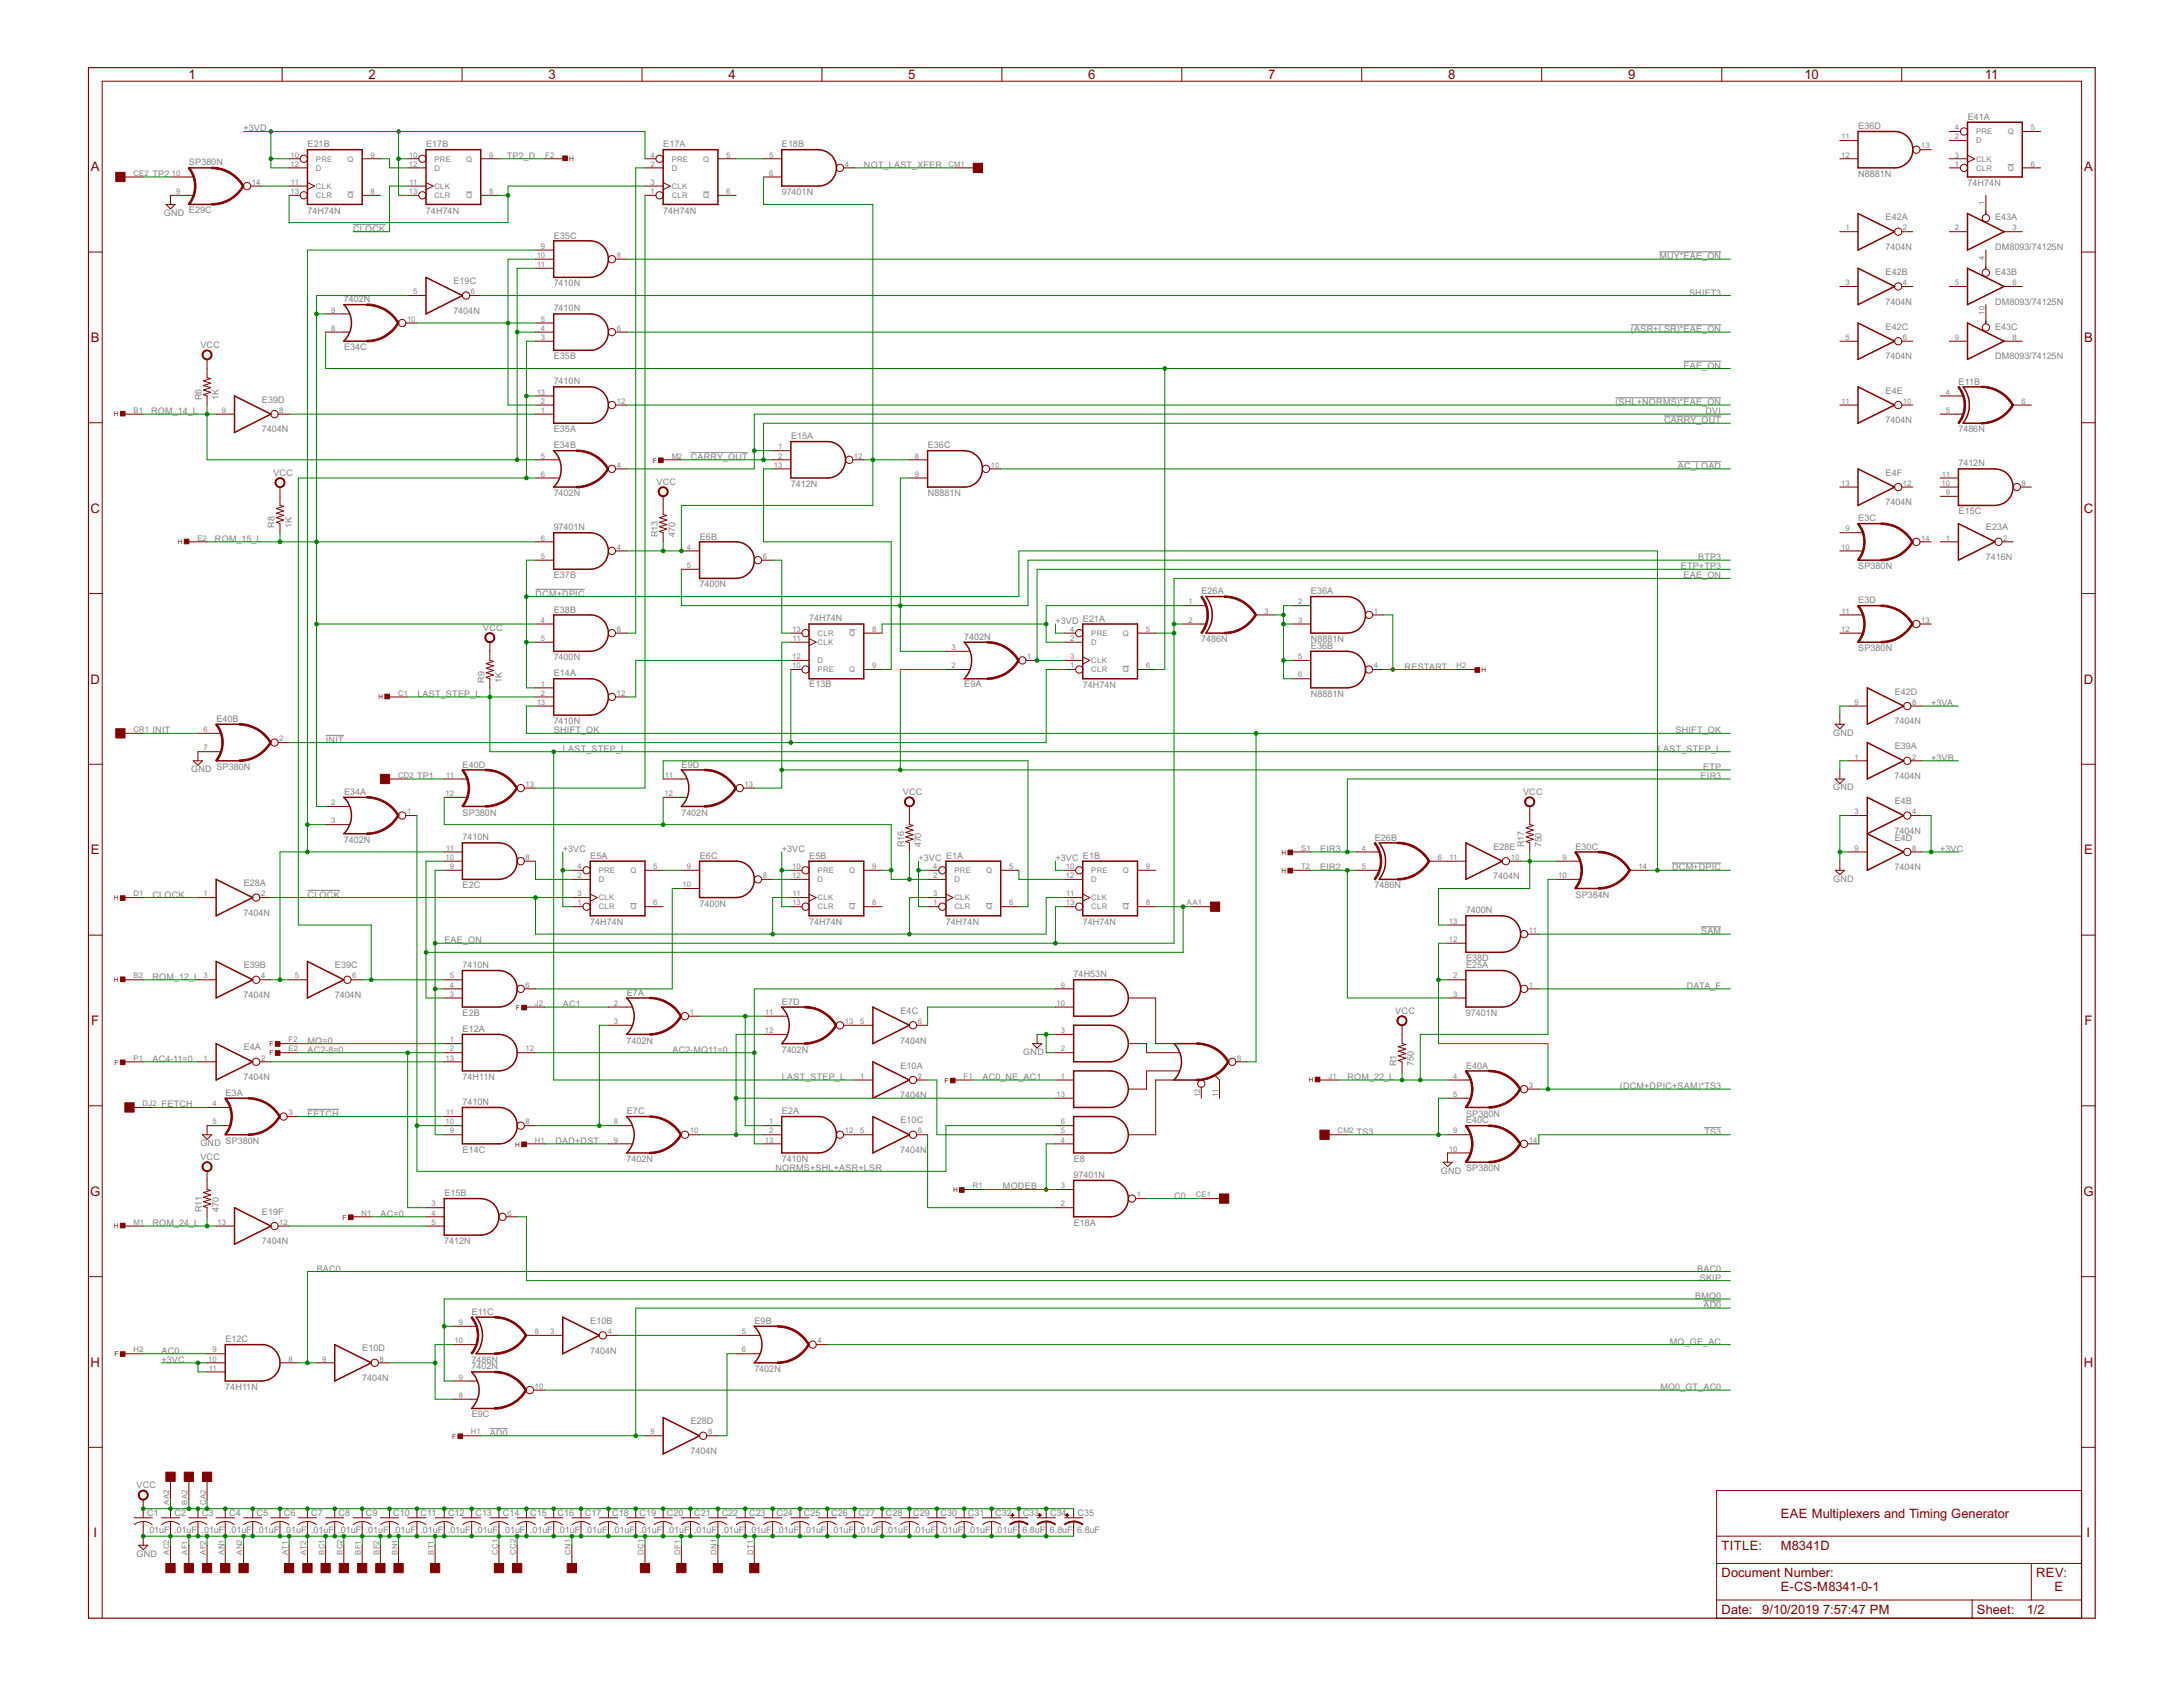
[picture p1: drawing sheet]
<svg xmlns="http://www.w3.org/2000/svg" width="279mm" height="216mm" viewBox="0 0 279 216" stroke-linecap="round" stroke-linejoin="round" font-family="sans-serif">
<defs><g id="words">
<g font-size="1.9" fill="#800000">
<text x="24.1" y="10.1">1</text>
<text x="47.2" y="10.1">2</text>
<text x="70.2" y="10.1">3</text>
<text x="93.2" y="10.1">4</text>
<text x="116.3" y="10.1">5</text>
<text x="139.3" y="10.1">6</text>
<text x="162.3" y="10.1">7</text>
<text x="185.3" y="10.1">8</text>
<text x="208.4" y="10.1">9</text>
<text x="230.9" y="10.1">10</text>
<text x="254" y="10.1">11</text>
<text x="11.6" y="21.9">A</text>
<text x="266.7" y="21.9">A</text>
<text x="11.6" y="43.8">B</text>
<text x="266.7" y="43.8">B</text>
<text x="11.6" y="65.6">C</text>
<text x="266.7" y="65.6">C</text>
<text x="11.6" y="87.5">D</text>
<text x="266.7" y="87.5">D</text>
<text x="11.6" y="109.3">E</text>
<text x="266.7" y="109.3">E</text>
<text x="11.7" y="131.2">F</text>
<text x="266.8" y="131.2">F</text>
<text x="11.6" y="153">G</text>
<text x="266.6" y="153">G</text>
<text x="11.6" y="174.9">H</text>
<text x="266.7" y="174.9">H</text>
<text x="12" y="196.8">I</text>
<text x="267.1" y="196.8">I</text>
</g>
<g font-size="1.8" fill="#800000">
<text x="227.9" y="194.3">EAE Multiplexers and Timing Generator</text>
<text x="220.3" y="198.3">TITLE:</text>
<text x="220.3" y="201.8">Document Number:</text>
<text x="227.9" y="203.6">E-CS-M8341-0-1</text>
<text x="227.9" y="198.3">M8341D</text>
<text x="260.6" y="201.8">REV:</text>
<text x="262.9" y="203.6">E</text>
<text x="220.3" y="206.5">Date: 9/10/2019</text>
<text x="233.3" y="206.5">7:57:47 PM</text>
<text x="253" y="206.5">Sheet:</text>
<text x="259.4" y="206.5">1/2</text>
</g>
<g font-size="1.3" fill="#808080">
<text x="31.2" y="16.8">+3VD</text>
<text x="237.8" y="16.5">E36D</text>
<text x="251.8" y="15.4">E41A</text>
<text x="19.5" y="22.7">TP2</text>
<text x="24.2" y="21.1">SP380N</text>
<text x="39.4" y="18.9">E21B</text>
<text x="54.5" y="18.9">E17B</text>
<text x="64.9" y="20.3">TP2_D</text>
<text x="84.9" y="18.9">E17A</text>
<text x="100.1" y="18.9">E18B</text>
<text x="110.6" y="21.5">NOT_LAST_XFER</text>
<text x="237.8" y="22.7">N8881N</text>
<text x="251.8" y="23.8">74H74N</text>
<text x="21" y="27.6">GND</text>
<text x="24.2" y="27.3">E29C</text>
<text x="39.3" y="27.3">74H74N</text>
<text x="45.2" y="29.7">CLOCK</text>
<text x="54.5" y="27.3">74H74N</text>
<text x="84.9" y="27.3">74H74N</text>
<text x="100.1" y="25">97401N</text>
<text x="241.3" y="28.2">E42A</text>
<text x="255.3" y="28.2">E43A</text>
<text x="70.9" y="30.5">E35C</text>
<text x="212.4" y="33.2">MUY*EAE_ON</text>
<text x="241.3" y="32">7404N</text>
<text x="241.3" y="35.2">E42B</text>
<text x="255.3" y="32">DM8093/74125N</text>
<text x="255.3" y="35.2">E43B</text>
<text x="44" y="38.7">7402N</text>
<text x="58" y="40.2">7404N</text>
<text x="58" y="36.4">E19C</text>
<text x="70.9" y="36.7">7410N</text>
<text x="70.9" y="39.8">7410N</text>
<text x="216.2" y="37.8">SHIFT3</text>
<text x="241.3" y="39">7404N</text>
<text x="255.3" y="39">DM8093/74125N</text>
<text x="25.6" y="44.5">VCC</text>
<text x="44" y="44.8">E34C</text>
<text x="70.9" y="46">E35B</text>
<text x="208.7" y="42.5">(ASR+LSR)*EAE_ON</text>
<text x="215.5" y="47.2">EAE_ON</text>
<text x="241.3" y="46">7404N</text>
<text x="241.3" y="42.2">E42C</text>
<text x="255.3" y="46">DM8093/74125N</text>
<text x="255.3" y="42.2">E43C</text>
<text x="19.3" y="53">ROM_14_L</text>
<text x="25.8" y="51.2" transform="rotate(-90 25.8 51.2)">R6</text>
<text x="28" y="51.3" transform="rotate(-90 28 51.3)">1K</text>
<text x="33.5" y="51.5">E39D</text>
<text x="70.9" y="49.2">7410N</text>
<text x="206.8" y="51.8">(SHL+NORMS)*EAE_ON</text>
<text x="218.3" y="53">DVI</text>
<text x="241.3" y="50.4">E4E</text>
<text x="250.7" y="49.2">E11B</text>
<text x="33.5" y="55.3">7404N</text>
<text x="70.9" y="55.3">E35A</text>
<text x="70.9" y="57.4">E34B</text>
<text x="88.4" y="58.8">CARRY_OUT</text>
<text x="101.2" y="56.2">E15A</text>
<text x="118.8" y="57.4">E36C</text>
<text x="213" y="54.2">CARRY_OUT</text>
<text x="241.3" y="54.2">7404N</text>
<text x="250.7" y="59.7">7412N</text>
<text x="250.7" y="55.3">7486N</text>
<text x="35" y="60.9">VCC</text>
<text x="70.9" y="63.5">7402N</text>
<text x="84" y="62.1">VCC</text>
<text x="101.2" y="62.3">7412N</text>
<text x="118.8" y="63.5">N8881N</text>
<text x="214.7" y="60">AC_LOAD</text>
<text x="241.3" y="64.7">7404N</text>
<text x="241.3" y="60.9">E4F</text>
<text x="250.7" y="65.8">E15C</text>
<text x="27.5" y="69.3">ROM_15_L</text>
<text x="35.2" y="67.6" transform="rotate(-90 35.2 67.6)">R8</text>
<text x="37.4" y="67.6" transform="rotate(-90 37.4 67.6)">1K</text>
<text x="70.9" y="67.8">97401N</text>
<text x="84.2" y="68.7" transform="rotate(-90 84.2 68.7)">R13</text>
<text x="86.4" y="68.8" transform="rotate(-90 86.4 68.8)">470</text>
<text x="89.6" y="69.1">E6B</text>
<text x="217.3" y="71.7">BTP3</text>
<text x="237.8" y="66.7">E3C</text>
<text x="254.2" y="71.7">7416N</text>
<text x="254.2" y="67.9">E23A</text>
<text x="68.6" y="76.4">DCM+DPIC</text>
<text x="70.9" y="74">E37B</text>
<text x="89.5" y="75.2">7400N</text>
<text x="153.8" y="76.1">E26A</text>
<text x="167.8" y="76.1">E36A</text>
<text x="215.1" y="72.9">ETP+TP3</text>
<text x="215.5" y="74">EAE_ON</text>
<text x="237.8" y="72.9">SP380N</text>
<text x="237.8" y="77.2">E3D</text>
<text x="61.8" y="80.7">VCC</text>
<text x="70.9" y="78.4">E38B</text>
<text x="103.6" y="79.5">74H74N</text>
<text x="123.4" y="81.8">7402N</text>
<text x="135.1" y="79.9">+3VD E21A</text>
<text x="153.8" y="82.2">7486N</text>
<text x="167.8" y="82.2">N8881N</text>
<text x="167.8" y="83.1">E36B</text>
<text x="237.8" y="83.4">SP380N</text>
<text x="53.4" y="89.2">LAST_STEP_L</text>
<text x="62" y="87.4" transform="rotate(-90 62 87.4)">R9</text>
<text x="64.2" y="87.4" transform="rotate(-90 64.2 87.4)">1K</text>
<text x="70.9" y="84.5">7400N</text>
<text x="70.9" y="86.6">E14A</text>
<text x="103.6" y="88">E13B</text>
<text x="123.4" y="88">E9A</text>
<text x="138.6" y="88">74H74N</text>
<text x="167.8" y="89.2">N8881N</text>
<text x="179.8" y="85.7">RESTART</text>
<text x="242.5" y="88.9">E42D</text>
<text x="19.5" y="93.9">INIT</text>
<text x="27.7" y="92.4">E40B</text>
<text x="41.7" y="95">INIT</text>
<text x="70.9" y="92.7">7410N</text>
<text x="70.9" y="93.9">SHIFT_OK</text>
<text x="214.4" y="93.9">SHIFT_OK</text>
<text x="234.6" y="94.2">GND</text>
<text x="242.5" y="92.7">7404N</text>
<text x="242.5" y="95.9">E39A</text>
<text x="247.2" y="90.4">+3VA</text>
<text x="24.5" y="98.8">GND SP380N</text>
<text x="44" y="101.7">E34A</text>
<text x="53.4" y="99.7">TP1</text>
<text x="59.2" y="98.2">E40D</text>
<text x="72.1" y="96.2">LAST_STEP_L</text>
<text x="87.2" y="98.2">E9D</text>
<text x="115.5" y="101.7">VCC</text>
<text x="194.9" y="101.7">VCC</text>
<text x="212.2" y="96.2">LAST_STEP_L</text>
<text x="217.7" y="99.7">EIR3</text>
<text x="218" y="98.5">ETP</text>
<text x="234.6" y="101.2">GND</text>
<text x="242.5" y="99.7">7404N</text>
<text x="247.2" y="97.4">+3VB</text>
<text x="44" y="107.9">7402N</text>
<text x="59.2" y="107.5">7410N</text>
<text x="59.2" y="104.4">SP380N</text>
<text x="87.2" y="104.4">7402N</text>
<text x="176" y="107.6">E26B</text>
<text x="242.5" y="106.7">7404N</text>
<text x="242.5" y="102.9">E4B</text>
<text x="242.5" y="107.6">E4D</text>
<text x="31.2" y="113.4">E28A</text>
<text x="59.2" y="113.7">E2C</text>
<text x="72" y="109">+3VC</text>
<text x="75.6" y="109.9">E5A</text>
<text x="89.6" y="109.9">E6C</text>
<text x="100.1" y="109">+3VC</text>
<text x="103.6" y="109.9">E5B</text>
<text x="115.7" y="108.4" transform="rotate(-90 115.7 108.4)">R16</text>
<text x="117.6" y="110.2">+3VC E1A</text>
<text x="117.9" y="108.5" transform="rotate(-90 117.9 108.5)">470</text>
<text x="135.1" y="110.2">+3VC E1B</text>
<text x="169" y="109">EIR3</text>
<text x="169" y="111.4">EIR2</text>
<text x="175.9" y="113.7">7486N</text>
<text x="191.1" y="112.5">7404N</text>
<text x="191.1" y="108.7">E28E</text>
<text x="195.1" y="108.4" transform="rotate(-90 195.1 108.4)">R17</text>
<text x="197.3" y="108.5" transform="rotate(-90 197.3 108.5)">750</text>
<text x="201.6" y="108.7">E30C</text>
<text x="214" y="111.4">DCM+DPIC</text>
<text x="234.6" y="112.8">GND</text>
<text x="242.5" y="111.4">7404N</text>
<text x="248.3" y="109">+3VC</text>
<text x="19.5" y="114.9">CLOCK</text>
<text x="31.2" y="117.2">7404N</text>
<text x="39.4" y="114.9">CLOCK</text>
<text x="75.5" y="118.4">74H74N</text>
<text x="89.5" y="116">7400N</text>
<text x="103.6" y="118.4">74H74N</text>
<text x="121.1" y="118.4">74H74N</text>
<text x="138.6" y="118.4">74H74N</text>
<text x="187.6" y="116.9">7400N</text>
<text x="201.6" y="114.9">SP384N</text>
<text x="217.7" y="119.5">SAM</text>
<text x="19.5" y="125.4">ROM_12_L</text>
<text x="31.2" y="123.9">E39B</text>
<text x="42.9" y="123.9">E39C</text>
<text x="56.9" y="120.7">EAE_ON</text>
<text x="59.2" y="123.9">7410N</text>
<text x="137.4" y="125">74H53N</text>
<text x="187.6" y="123">E38D</text>
<text x="187.6" y="123.9">E25A</text>
<text x="31.2" y="127.7">7404N</text>
<text x="42.8" y="127.7">7404N</text>
<text x="59.2" y="130">E2B</text>
<text x="72.1" y="128.9">AC1</text>
<text x="80.2" y="127.4">E7A</text>
<text x="100.1" y="128.6">E7D</text>
<text x="115.2" y="129.8">E4C</text>
<text x="178.6" y="129.8">VCC</text>
<text x="187.6" y="130.1">97401N</text>
<text x="215.9" y="126.5">DATA_F</text>
<text x="19.5" y="135.9">AC4-11=0</text>
<text x="31.2" y="134.4">E4A</text>
<text x="39.4" y="134.7">AC2-8=0</text>
<text x="39.4" y="133.6">MQ=0</text>
<text x="59.2" y="132.1">E12A</text>
<text x="80.2" y="133.6">7402N</text>
<text x="86.1" y="134.7">AC2-MQ11=0</text>
<text x="100.1" y="134.7">7402N</text>
<text x="115.2" y="133.6">7404N</text>
<text x="115.2" y="136.8">E10A</text>
<text x="131" y="135">GND</text>
<text x="178.8" y="136.5" transform="rotate(-90 178.8 136.5)">R1</text>
<text x="181" y="136.5" transform="rotate(-90 181 136.5)">750</text>
<text x="187.6" y="136.8">E40A</text>
<text x="20.7" y="141.7">FETCH</text>
<text x="28.9" y="140.3">E3A</text>
<text x="31.2" y="138.2">7404N</text>
<text x="39.4" y="142.9">FETCH</text>
<text x="59.2" y="141.4">7410N</text>
<text x="59.2" y="138.2">74H11N</text>
<text x="80.2" y="142.6">E7C</text>
<text x="100.1" y="142.6">E2A</text>
<text x="100.1" y="138.2">LAST_STEP_L</text>
<text x="115.2" y="140.6">7404N</text>
<text x="115.2" y="143.8">E10C</text>
<text x="125.8" y="138.2">AC0_NE_AC1</text>
<text x="172.5" y="138.2">ROM_22_L</text>
<text x="187.6" y="142.9">SP380N</text>
<text x="187.6" y="143.8">E40C</text>
<text x="207.3" y="139.4">(DCM+DPIC+SAM)*TS3</text>
<text x="25.6" y="148.4">VCC</text>
<text x="25.6" y="146.7">GND SP380N</text>
<text x="59.2" y="147.5">E14C</text>
<text x="71.1" y="146.4">DAD+DST</text>
<text x="80.2" y="148.7">7402N</text>
<text x="99.2" y="149.9">NORMS+SHL+ASR+LSR</text>
<text x="100.1" y="148.7">7410N</text>
<text x="115.2" y="147.6">7404N</text>
<text x="137.4" y="148.7">E8</text>
<text x="173.6" y="145.2">TS3</text>
<text x="218.1" y="145.2">TS3</text>
<text x="25.8" y="155.1" transform="rotate(-90 25.8 155.1)">R11</text>
<text x="28" y="155.1" transform="rotate(-90 28 155.1)">470</text>
<text x="33.5" y="155.4">E19F</text>
<text x="48.7" y="155.7">AC=0</text>
<text x="56.9" y="153.1">E15B</text>
<text x="128.4" y="152.2">MODEB</text>
<text x="137.4" y="150.7">97401N</text>
<text x="150.3" y="153.4">C0</text>
<text x="184.4" y="150.2">GND SP380N</text>
<text x="19.5" y="156.9">ROM_24_L</text>
<text x="33.5" y="159.2">7404N</text>
<text x="56.9" y="159.2">7412N</text>
<text x="137.4" y="156.8">E18A</text>
<text x="40.5" y="162.7">BAC0</text>
<text x="217" y="166.2">BMQ0</text>
<text x="217.2" y="162.7">BAC0</text>
<text x="217.6" y="163.9">SKIP</text>
<text x="218" y="167.4">AD0</text>
<text x="20.7" y="173.2">AC0</text>
<text x="28.9" y="171.8">E12C</text>
<text x="46.4" y="173">E10D</text>
<text x="60.4" y="168.3">E11C</text>
<text x="75.5" y="173.2">7404N</text>
<text x="75.6" y="169.4">E10B</text>
<text x="96.6" y="169.4">E9B</text>
<text x="213.7" y="172.1">MQ_GE_AC</text>
<text x="20.7" y="174.4">+3VC</text>
<text x="28.8" y="177.9">74H11N</text>
<text x="46.3" y="176.7">7404N</text>
<text x="60.4" y="175.2">7402N</text>
<text x="60.4" y="174.4">7486N</text>
<text x="96.6" y="175.6">7402N</text>
<text x="212.5" y="177.9">MQ0_GT_AC0</text>
<text x="60.4" y="181.4">E9C</text>
<text x="62.7" y="183.7">AD0</text>
<text x="88.4" y="182.3">E28D</text>
<text x="17.5" y="190.5">VCC</text>
<text x="88.4" y="186.1">7404N</text>
<text x="18.8" y="196.2">.01uF .01uF .01uF .01uF .01uF .01uF .01uF .01uF .01uF .01uF .01uF .01uF .01uF .01uF .01uF .01uF .01uF .01uF .01uF .01uF .01uF .01uF .01uF .01uF .01uF .01uF .01uF .01uF .01uF .</text>
<text x="18.8" y="194">C1</text>
<text x="22.3" y="194">C2</text>
<text x="25.8" y="194">C3</text>
<text x="29.3" y="194">C4</text>
<text x="32.8" y="194">C5</text>
<text x="36.3" y="194">C6</text>
<text x="39.8" y="194">C7</text>
<text x="43.3" y="194">C8</text>
<text x="46.8" y="194">C9</text>
<text x="50.3" y="194">C10</text>
<text x="53.8" y="194">C11</text>
<text x="57.3" y="194">C12</text>
<text x="60.8" y="194">C13</text>
<text x="64.3" y="194">C14</text>
<text x="67.9" y="194">C15</text>
<text x="71.4" y="194">C16</text>
<text x="74.9" y="194">C17</text>
<text x="78.4" y="194">C18</text>
<text x="81.9" y="194">C19</text>
<text x="85.4" y="194">C20</text>
<text x="88.9" y="194">C21</text>
<text x="92.4" y="194">C22</text>
<text x="95.9" y="194">C23</text>
<text x="99.4" y="194">C24</text>
<text x="102.9" y="194">C25</text>
<text x="106.4" y="194">C26</text>
<text x="109.9" y="194">C27</text>
<text x="113.4" y="194">C28</text>
<text x="116.9" y="194">C29</text>
<text x="120.4" y="194">C30</text>
<text x="120.7" y="196.2">01uF .01uF .01uF 6.8uF 6.8uF 6.8uF</text>
<text x="123.9" y="194">C31</text>
<text x="127.4" y="194">C32</text>
<text x="130.9" y="194">C33</text>
<text x="134.4" y="194">C34</text>
<text x="137.9" y="194">C35</text>
<text x="17.5" y="199.2">GND</text>
</g>
<g font-size="1.1" fill="#808080">
<text x="235.7" y="17.8">11</text>
<text x="250.2" y="17.8">2</text>
<text x="250.2" y="16.7">4</text>
<text x="252.9" y="17.2">PRE</text>
<text x="257" y="17.2">Q</text>
<text x="259.9" y="16.7">5</text>
<text x="17.1" y="22.5">CE2</text>
<text x="22" y="22.5">10</text>
<text x="32.2" y="23.7">14</text>
<text x="37.2" y="21.3">12</text>
<text x="37.2" y="20.2">10</text>
<text x="37.2" y="23.7">11</text>
<text x="40.4" y="21.8">D</text>
<text x="40.4" y="20.7">PRE</text>
<text x="44.5" y="20.7">Q</text>
<text x="47.4" y="20.2">9</text>
<text x="52.3" y="21.3">12</text>
<text x="52.3" y="20.2">10</text>
<text x="52.4" y="23.7">11</text>
<text x="55.6" y="21.8">D</text>
<text x="55.6" y="20.7">PRE</text>
<text x="59.7" y="20.7">Q</text>
<text x="62.6" y="20.2">9</text>
<text x="69.8" y="20.2">F2</text>
<text x="83.3" y="21.3">2</text>
<text x="83.3" y="23.7">3</text>
<text x="83.3" y="20.2">4</text>
<text x="86" y="21.8">D</text>
<text x="86" y="20.7">PRE</text>
<text x="90" y="20.7">Q</text>
<text x="93" y="20.2">5</text>
<text x="98.4" y="20.2">5</text>
<text x="98.4" y="22.5">6</text>
<text x="108.1" y="21.3">4</text>
<text x="121.4" y="21.3">CM1</text>
<text x="235.6" y="20.2">12</text>
<text x="245.9" y="19">13</text>
<text x="250.2" y="21.3">1</text>
<text x="250.2" y="20.2">3</text>
<text x="252.9" y="21.8">CLR</text>
<text x="252.9" y="18.3">D</text>
<text x="252.9" y="20.7">CLK</text>
<text x="257" y="21.8">Q</text>
<text x="259.9" y="21.3">6</text>
<text x="22.5" y="24.8">9</text>
<text x="37.2" y="24.8">13</text>
<text x="40.4" y="25.3">CLR</text>
<text x="40.4" y="24.2">CLK</text>
<text x="44.5" y="25.3">Q</text>
<text x="47.4" y="24.8">8</text>
<text x="52.3" y="24.8">13</text>
<text x="55.6" y="25.3">CLR</text>
<text x="55.6" y="24.2">CLK</text>
<text x="59.7" y="25.3">Q</text>
<text x="62.6" y="24.8">8</text>
<text x="83.3" y="24.8">1</text>
<text x="86" y="25.3">CLR</text>
<text x="86" y="24.2">CLK</text>
<text x="90" y="25.3">Q</text>
<text x="93" y="24.8">6</text>
<text x="236.2" y="29.5">1</text>
<text x="243.6" y="29.5">2</text>
<text x="250.2" y="29.5">2</text>
<text x="254" y="26.3" transform="rotate(-90 254 26.3)">1</text>
<text x="257.6" y="29.5">3</text>
<text x="68.7" y="33">10</text>
<text x="68.8" y="34.2">11</text>
<text x="69.2" y="31.8">9</text>
<text x="78.9" y="33">8</text>
<text x="254" y="33.3" transform="rotate(-90 254 33.3)">4</text>
<text x="42.4" y="40">9</text>
<text x="52.1" y="41.2">10</text>
<text x="52.9" y="37.7">5</text>
<text x="60.3" y="37.7">6</text>
<text x="69.2" y="41.2">5</text>
<text x="236.2" y="36.5">3</text>
<text x="243.6" y="36.5">4</text>
<text x="250.2" y="36.5">5</text>
<text x="254" y="40.3" transform="rotate(-90 254 40.3)">10</text>
<text x="257.6" y="36.5">6</text>
<text x="42.4" y="42.3">8</text>
<text x="69.2" y="43.5">3</text>
<text x="69.2" y="42.3">4</text>
<text x="78.9" y="42.3">6</text>
<text x="236.2" y="43.5">5</text>
<text x="243.6" y="43.5">6</text>
<text x="250.2" y="43.5">9</text>
<text x="257.6" y="43.5">8</text>
<text x="17.1" y="52.8">B1</text>
<text x="28.4" y="52.8">9</text>
<text x="35.7" y="52.8">8</text>
<text x="68.7" y="50.5">13</text>
<text x="69.2" y="52.8">1</text>
<text x="69.2" y="51.7">2</text>
<text x="78.9" y="51.7">12</text>
<text x="235.7" y="51.7">11</text>
<text x="243.6" y="51.7">10</text>
<text x="249" y="50.5">4</text>
<text x="249" y="52.8">5</text>
<text x="258.7" y="51.7">6</text>
<text x="69.2" y="58.7">5</text>
<text x="78.9" y="59.8">4</text>
<text x="86" y="58.7">M2</text>
<text x="99" y="59.8">13</text>
<text x="99.6" y="57.5">1</text>
<text x="99.6" y="58.7">2</text>
<text x="109.3" y="58.7">12</text>
<text x="117.1" y="58.7">8</text>
<text x="126.8" y="59.8">10</text>
<text x="69.2" y="61">6</text>
<text x="117.1" y="61">9</text>
<text x="235.6" y="62.2">13</text>
<text x="243.6" y="62.2">12</text>
<text x="248.5" y="62.2">10</text>
<text x="248.5" y="61">11</text>
<text x="249" y="63.3">9</text>
<text x="258.7" y="62.2">8</text>
<text x="25.3" y="69.2">E2</text>
<text x="69.2" y="71.5">5</text>
<text x="69.2" y="69.2">6</text>
<text x="78.9" y="70.4">4</text>
<text x="87.9" y="70.4">4</text>
<text x="97.6" y="71.5">6</text>
<text x="235.6" y="70.4">10</text>
<text x="236.2" y="68">9</text>
<text x="245.9" y="69.2">14</text>
<text x="249" y="69.2">1</text>
<text x="256.4" y="69.2">2</text>
<text x="87.9" y="72.7">5</text>
<text x="152.1" y="77.4">1</text>
<text x="166.1" y="77.4">2</text>
<text x="69.2" y="79.7">4</text>
<text x="69.2" y="82">5</text>
<text x="78.9" y="80.9">6</text>
<text x="101.4" y="80.9">13</text>
<text x="101.4" y="82">11</text>
<text x="104.6" y="81.4">CLR</text>
<text x="104.6" y="82.5">CLK</text>
<text x="108.7" y="81.4">Q</text>
<text x="111.6" y="80.9">8</text>
<text x="121.8" y="83.2">3</text>
<text x="137" y="82">2</text>
<text x="137" y="80.9">4</text>
<text x="139.7" y="82.5">D</text>
<text x="139.7" y="81.4">PRE</text>
<text x="143.7" y="81.4">Q</text>
<text x="146.7" y="80.9">5</text>
<text x="152.1" y="79.7">2</text>
<text x="161.8" y="78.5">3</text>
<text x="166.1" y="79.7">3</text>
<text x="175.8" y="78.5">1</text>
<text x="235.6" y="80.9">12</text>
<text x="235.7" y="78.5">11</text>
<text x="245.9" y="79.7">13</text>
<text x="50.9" y="89">C1</text>
<text x="69.2" y="87.9">1</text>
<text x="69.2" y="89">2</text>
<text x="78.9" y="89">12</text>
<text x="101.4" y="84.4">12</text>
<text x="101.4" y="85.5">10</text>
<text x="104.6" y="84.9">D</text>
<text x="104.6" y="86">PRE</text>
<text x="108.7" y="86">Q</text>
<text x="111.6" y="85.5">9</text>
<text x="121.8" y="85.5">2</text>
<text x="131.5" y="84.4">1</text>
<text x="137" y="85.5">1</text>
<text x="137" y="84.4">3</text>
<text x="139.7" y="86">CLR</text>
<text x="139.7" y="84.9">CLK</text>
<text x="143.7" y="86">Q</text>
<text x="146.7" y="85.5">6</text>
<text x="166.1" y="84.4">5</text>
<text x="166.1" y="86.7">6</text>
<text x="175.8" y="85.5">4</text>
<text x="186.4" y="85.5">H2</text>
<text x="17.1" y="93.7">CR1</text>
<text x="26" y="93.7">6</text>
<text x="35.7" y="94.9">2</text>
<text x="68.7" y="90.2">13</text>
<text x="237.4" y="90.2">9</text>
<text x="244.7" y="90.2">8</text>
<text x="26" y="96">7</text>
<text x="50.9" y="99.5">CD2</text>
<text x="57" y="101.9">12</text>
<text x="57.1" y="99.5">11</text>
<text x="67.3" y="100.7">13</text>
<text x="85" y="101.9">12</text>
<text x="85.1" y="99.5">11</text>
<text x="95.3" y="100.7">13</text>
<text x="237.4" y="97.2">1</text>
<text x="244.7" y="97.2">2</text>
<text x="42.4" y="103">2</text>
<text x="42.4" y="105.4">3</text>
<text x="52.1" y="104.2">1</text>
<text x="237.4" y="104.2">3</text>
<text x="244.7" y="104.2">4</text>
<text x="57" y="110">10</text>
<text x="57.1" y="108.9">11</text>
<text x="57.6" y="111.2">9</text>
<text x="67.3" y="110">8</text>
<text x="73.9" y="112.4">2</text>
<text x="73.9" y="111.2">4</text>
<text x="76.6" y="112.9">D</text>
<text x="76.6" y="111.7">PRE</text>
<text x="80.7" y="111.7">Q</text>
<text x="83.6" y="111.2">5</text>
<text x="87.4" y="113.5">10</text>
<text x="87.9" y="111.2">9</text>
<text x="97.6" y="112.4">8</text>
<text x="101.4" y="112.4">12</text>
<text x="101.4" y="111.2">10</text>
<text x="104.6" y="112.9">D</text>
<text x="104.6" y="111.7">PRE</text>
<text x="108.7" y="111.7">Q</text>
<text x="111.6" y="111.2">9</text>
<text x="119.4" y="112.4">2</text>
<text x="119.4" y="111.2">4</text>
<text x="122.2" y="112.9">D</text>
<text x="122.2" y="111.7">PRE</text>
<text x="126.2" y="111.7">Q</text>
<text x="129.1" y="111.2">5</text>
<text x="136.4" y="112.4">12</text>
<text x="136.4" y="111.2">10</text>
<text x="139.7" y="112.9">D</text>
<text x="139.7" y="111.7">PRE</text>
<text x="143.7" y="111.7">Q</text>
<text x="146.7" y="111.2">9</text>
<text x="166.5" y="108.9">S1</text>
<text x="166.5" y="111.2">T2</text>
<text x="174.3" y="108.9">4</text>
<text x="174.3" y="111.2">5</text>
<text x="184" y="110">6</text>
<text x="185.5" y="110">11</text>
<text x="193.4" y="110">10</text>
<text x="199.4" y="112.4">10</text>
<text x="200" y="110">9</text>
<text x="209.7" y="111.2">14</text>
<text x="237.4" y="108.9">9</text>
<text x="244.7" y="108.9">8</text>
<text x="17.1" y="114.7">D1</text>
<text x="26" y="114.7">1</text>
<text x="33.4" y="114.7">2</text>
<text x="73.9" y="115.9">1</text>
<text x="73.9" y="114.7">3</text>
<text x="76.6" y="116.4">CLR</text>
<text x="76.6" y="115.2">CLK</text>
<text x="80.7" y="116.4">Q</text>
<text x="83.6" y="115.9">6</text>
<text x="101.4" y="115.9">13</text>
<text x="101.4" y="114.7">11</text>
<text x="104.6" y="116.4">CLR</text>
<text x="104.6" y="115.2">CLK</text>
<text x="108.7" y="116.4">Q</text>
<text x="111.6" y="115.9">8</text>
<text x="119.4" y="115.9">1</text>
<text x="119.4" y="114.7">3</text>
<text x="122.2" y="116.4">CLR</text>
<text x="122.2" y="115.2">CLK</text>
<text x="126.2" y="116.4">Q</text>
<text x="129.1" y="115.9">6</text>
<text x="136.4" y="115.9">13</text>
<text x="136.5" y="114.7">11</text>
<text x="139.7" y="116.4">CLR</text>
<text x="139.7" y="115.2">CLK</text>
<text x="143.7" y="116.4">Q</text>
<text x="146.7" y="115.9">8</text>
<text x="151.9" y="115.9">AA1</text>
<text x="185.4" y="118.2">13</text>
<text x="195.7" y="119.4">11</text>
<text x="17.1" y="125.2">B2</text>
<text x="26" y="125.2">3</text>
<text x="33.4" y="125.2">4</text>
<text x="37.7" y="125.2">5</text>
<text x="45.1" y="125.2">6</text>
<text x="57.6" y="125.2">5</text>
<text x="185.4" y="120.5">12</text>
<text x="186" y="125.2">2</text>
<text x="57.6" y="127.6">3</text>
<text x="57.6" y="126.4">4</text>
<text x="67.3" y="126.4">6</text>
<text x="68.5" y="128.7">J2</text>
<text x="78.6" y="128.7">2</text>
<text x="78.6" y="131.1">3</text>
<text x="88.3" y="129.9">1</text>
<text x="97.9" y="129.9">11</text>
<text x="108.1" y="131.1">13</text>
<text x="110.1" y="131.1">5</text>
<text x="117.5" y="131.1">6</text>
<text x="135.2" y="128.7">10</text>
<text x="135.8" y="126.4">9</text>
<text x="186" y="127.6">3</text>
<text x="195.7" y="126.4">1</text>
<text x="17.1" y="135.7">P1</text>
<text x="26" y="135.7">1</text>
<text x="33.4" y="135.7">2</text>
<text x="36.9" y="133.4">F2</text>
<text x="36.9" y="134.6">E2</text>
<text x="57" y="135.7">13</text>
<text x="57.6" y="133.4">1</text>
<text x="57.6" y="134.6">2</text>
<text x="67.3" y="134.6">12</text>
<text x="97.9" y="132.2">12</text>
<text x="135.8" y="134.6">2</text>
<text x="135.8" y="132.2">3</text>
<text x="158.3" y="135.7">8</text>
<text x="18.3" y="141.6">DJ2</text>
<text x="27.2" y="141.6">4</text>
<text x="27.2" y="143.9">5</text>
<text x="36.9" y="142.7">3</text>
<text x="57" y="143.9">10</text>
<text x="57.1" y="142.7">11</text>
<text x="67.3" y="143.9">8</text>
<text x="78.6" y="143.9">8</text>
<text x="98.4" y="143.9">1</text>
<text x="110.1" y="138.1">1</text>
<text x="117.5" y="138.1">2</text>
<text x="123.3" y="138.1">F1</text>
<text x="135.2" y="140.4">13</text>
<text x="135.8" y="138.1">1</text>
<text x="135.8" y="143.9">6</text>
<text x="153.6" y="140.4" transform="rotate(-90 153.6 140.4)">12</text>
<text x="155.9" y="140.3" transform="rotate(-90 155.9 140.3)">11</text>
<text x="170" y="138.1">J1</text>
<text x="186" y="138.1">4</text>
<text x="186" y="140.4">5</text>
<text x="195.7" y="139.2">3</text>
<text x="57.6" y="145.1">9</text>
<text x="68.5" y="146.2">H1</text>
<text x="78.6" y="146.2">9</text>
<text x="88.3" y="145.1">10</text>
<text x="97.9" y="146.2">13</text>
<text x="98.4" y="145.1">2</text>
<text x="108.1" y="145.1">12</text>
<text x="110.1" y="145.1">5</text>
<text x="117.5" y="145.1">6</text>
<text x="135.8" y="146.2">4</text>
<text x="135.8" y="145.1">5</text>
<text x="171.2" y="145.1">CM2</text>
<text x="185.4" y="147.4">10</text>
<text x="186" y="145.1">9</text>
<text x="195.7" y="146.2">14</text>
<text x="46.3" y="155.6">N1</text>
<text x="55.2" y="154.4">3</text>
<text x="55.2" y="155.6">4</text>
<text x="64.9" y="155.6">6</text>
<text x="124.5" y="152.1">R1</text>
<text x="135.8" y="154.4">2</text>
<text x="135.8" y="152.1">3</text>
<text x="145.5" y="153.2">1</text>
<text x="153" y="153.2">CE1</text>
<text x="17.1" y="156.7">M1</text>
<text x="27.8" y="156.7">13</text>
<text x="35.7" y="156.7">12</text>
<text x="55.2" y="156.7">5</text>
<text x="17.1" y="173.1">H2</text>
<text x="27.2" y="173.1">9</text>
<text x="58.2" y="171.9">10</text>
<text x="58.7" y="169.6">9</text>
<text x="68.4" y="170.7">8</text>
<text x="70.4" y="170.7">3</text>
<text x="77.8" y="170.7">4</text>
<text x="94.9" y="170.7">5</text>
<text x="94.9" y="173.1">6</text>
<text x="104.6" y="171.9">4</text>
<text x="26.7" y="174.2">10</text>
<text x="26.7" y="175.4">11</text>
<text x="36.9" y="174.2">8</text>
<text x="41.2" y="174.2">9</text>
<text x="48.6" y="174.2">8</text>
<text x="58.7" y="178.9">8</text>
<text x="58.7" y="176.6">9</text>
<text x="68.4" y="177.7">10</text>
<text x="60.3" y="183.6">H1</text>
<text x="83.3" y="183.6">9</text>
<text x="90.6" y="183.6">8</text>
<text x="21.7" y="192.6" transform="rotate(-90 21.7 192.6)">AA2</text>
<text x="24" y="192.6" transform="rotate(-90 24 192.6)">BA2</text>
<text x="26.3" y="192.6" transform="rotate(-90 26.3 192.6)">CA2</text>
<text x="21.7" y="199" transform="rotate(-90 21.7 199)">AC2</text>
<text x="24" y="199" transform="rotate(-90 24 199)">AF1</text>
<text x="26.3" y="199" transform="rotate(-90 26.3 199)">AF2</text>
<text x="28.7" y="199" transform="rotate(-90 28.7 199)">AN1</text>
<text x="31" y="199" transform="rotate(-90 31 199)">AN2</text>
<text x="36.8" y="199" transform="rotate(-90 36.8 199)">AT1</text>
<text x="39.2" y="199" transform="rotate(-90 39.2 199)">AT2</text>
<text x="41.5" y="199" transform="rotate(-90 41.5 199)">BC1</text>
<text x="43.9" y="199" transform="rotate(-90 43.9 199)">BC2</text>
<text x="46.2" y="199" transform="rotate(-90 46.2 199)">BF1</text>
<text x="48.5" y="199" transform="rotate(-90 48.5 199)">BF2</text>
<text x="50.9" y="199" transform="rotate(-90 50.9 199)">BN1</text>
<text x="55.5" y="199" transform="rotate(-90 55.5 199)">BT1</text>
<text x="63.7" y="199" transform="rotate(-90 63.7 199)">CC1</text>
<text x="66" y="199" transform="rotate(-90 66 199)">CC2</text>
<text x="73" y="199" transform="rotate(-90 73 199)">CN1</text>
<text x="82.4" y="199" transform="rotate(-90 82.4 199)">DC1</text>
<text x="87" y="199" transform="rotate(-90 87 199)">DF1</text>
<text x="91.7" y="199" transform="rotate(-90 91.7 199)">DN1</text>
<text x="96.4" y="199" transform="rotate(-90 96.4 199)">DT1</text>
</g>
<g font-size=".9" fill="#800000">
<text x="72.9" y="20.6">H</text>
<text x="14.6" y="53.2">H</text>
<text x="83.5" y="59.2">F</text>
<text x="22.7" y="69.6">H</text>
<text x="48.4" y="89.4">H</text>
<text x="189.6" y="86">H</text>
<text x="164" y="109.4">H</text>
<text x="164" y="111.7">H</text>
<text x="14.6" y="115.2">H</text>
<text x="14.6" y="125.6">H</text>
<text x="66" y="129.2">F</text>
<text x="14.7" y="136.2">F</text>
<text x="34.5" y="133.9">F</text>
<text x="34.5" y="135.1">F</text>
<text x="120.9" y="138.6">F</text>
<text x="167.5" y="138.5">H</text>
<text x="65.9" y="146.7">H</text>
<text x="122" y="152.6">H</text>
<text x="14.6" y="157.1">H</text>
<text x="43.8" y="156.1">F</text>
<text x="14.7" y="173.6">F</text>
<text x="57.9" y="184.1">F</text>
</g>
</g></defs>
<g fill="none" stroke="#808080" stroke-width=".13">
<path d="M44.5 24.6h.8M45.2 28.7h4.1M59.6 24.6h.9M90 24.6h.8M212.4 32.2h7.9M256.9 21.1h.8M88.4 57.9h7.3M206.8 50.9h13.5M208.7 41.6h11.6M213 53.2h7.3M214.7 59.1h5.6M215.5 46.2h4.8"/>
<path d="M68.5 75.4h6.3M41.7 94.1h2.3M108.7 80.6h.8M143.7 85.3h.8M39.3 113.9h4.2M80.7 115.6h.8M108.7 115.6h.8M126.2 115.6h.8M143.7 115.6h.8M214 110.4h6.3M217.7 118.6h2.6M39.3 142h4.1"/>
<path d="M218.1 144.3h2.2M218 166.5h2.3M62.7 182.8h2.3"/>
</g>
<g fill="#800000" stroke="#800000" stroke-width=".13">
<path d="M121.6 138h.6v.6h-.6z"/>
<path d="M15.4 52.6h.6v.6h-.6z"/>
<path d="M49.3 88.8h.5v.6h-.5z"/>
<path d="M15.4 114.6h.6v.6h-.6z"/>
<path d="M66.8 146.2h.6v.5h-.6z"/>
<path d="M168.3 137.9h.6v.6h-.6z"/>
<path d="M15.4 156.5h.6v.6h-.6z"/>
<path d="M122.8 152h.6v.6h-.6z"/>
<path d="M164.8 108.8h.6v.6h-.6z"/>
<path d="M15.4 125h.6v.6h-.6z"/>
<path d="M23.6 69h.6v.6h-.6z"/>
<path d="M72 20h.6v.6h-.6z"/>
<path d="M188.8 85.4h.6v.6h-.6z"/>
<path d="M164.8 111.1h.6v.6h-.6z"/>
<path d="M30.6 200.1h1.2v1.2h-1.2z"/>
<path d="M38.8 200.1h1.1v1.2h-1.1z"/>
<path d="M25.9 200.1h1.2v1.2h-1.2z"/>
<path d="M21.2 200.1h1.2v1.2h-1.2z"/>
<path d="M21.2 188.4h1.2v1.2h-1.2z"/>
<path d="M28.2 200.1h1.2v1.2h-1.2z"/>
<path d="M36.4 200.1h1.2v1.2h-1.2z"/>
<path d="M23.6 200.1h1.2v1.2h-1.2z"/>
<path d="M55.1 200.1h1.2v1.2h-1.2z"/>
<path d="M50.4 200.1h1.2v1.2h-1.2z"/>
<path d="M45.8 200.1h1.1v1.2h-1.1z"/>
<path d="M41.1 200.1h1.2v1.2h-1.2z"/>
<path d="M48.1 200.1h1.2v1.2h-1.2z"/>
<path d="M43.4 200.1h1.2v1.2h-1.2z"/>
<path d="M23.6 188.4h1.2v1.2h-1.2z"/>
<path d="M14.8 93.3h1.2v1.1h-1.2z"/>
<path d="M72.6 200.1h1.2v1.2h-1.2z"/>
<path d="M156.1 152.8h1.2v1.2h-1.2z"/>
<path d="M63.3 200.1h1.2v1.2h-1.2z"/>
<path d="M95.9 200.1h1.2v1.2h-1.2z"/>
<path d="M91.3 200.1h1.2v1.2h-1.2z"/>
<path d="M86.6 200.1h1.2v1.2h-1.2z"/>
<path d="M82 200.1h1.1v1.2h-1.1z"/>
<path d="M168.9 144.6h1.2v1.2h-1.2z"/>
<path d="M14.8 22.1h1.2v1.1h-1.2z"/>
<path d="M48.7 99.1h1.2v1.2h-1.2z"/>
<path d="M65.6 200.1h1.2v1.2h-1.2z"/>
<path d="M25.9 188.4h1.2v1.2h-1.2z"/>
<path d="M16 141.1h1.2v1.2h-1.2z"/>
<path d="M129.4 193.9h.4z"/>
<path d="M129.6 193.7v.4z"/>
<path d="M132.9 193.9h.4z"/>
<path d="M133.1 193.7v.4z"/>
<path d="M136.4 193.9h.4z"/>
<path d="M136.6 193.7v.4z"/>
<path d="M154.9 115.4h1.2v1.2h-1.2z"/>
<path d="M35.2 133.3h.6v.6h-.6z"/>
<path d="M35.2 134.5h.6v.6h-.6z"/>
<path d="M44.6 155.5h.6v.6h-.6z"/>
<path d="M15.4 173h.6v.6h-.6z"/>
<path d="M58.6 183.5h.6v.6h-.6z"/>
<path d="M66.8 128.7h.6v.5h-.6z"/>
<path d="M84.3 58.6h.6v.6h-.6z"/>
<path d="M124.6 20.9h1.2v1.2h-1.2z"/>
<path d="M15.4 135.7h.6v.5h-.6z"/>
</g>
<g fill="none" stroke="#800000" stroke-width=".13">
<path d="M36.1 8.7v1.7M59.1 8.7v1.7M82.2 8.7v1.7M105.2 8.7v1.7M128.2 8.7v1.7M151.3 8.7v1.7M174.3 8.7v1.7M197.3 8.7v1.7M220.4 8.7v1.7M235.5 18h2.3M243.4 8.7v1.7M245.7 19.2h1.5"/>
<path d="M249.5 18h2.3M249.5 16.8h1.4M251.8 19.9l.9 .4-.9 .5M258.8 16.8h2.4M11.3 32.3h1.8M16 22.6h2.3M21.3 26.2h1.1l-.6 .5zM21.8 22.6h2.9M24.7 25h-2.9v1.2M32.1 23.8h1.4M37 20.3h1.4M37 21.5h2.3"/>
<path d="M37 25h1.4M37 23.8h2.3M39.3 23.4l1 .4-1 .5M46.4 20.3h2.3M46.4 25h2.3M52.2 20.3h1.4M52.2 21.5h2.3M52.2 25h1.4M52.2 23.8h2.3M52.2 37.8h2.3M54.5 23.4l.9 .4-.9 .5M60.1 37.8h1.4"/>
<path d="M61.5 20.3h2.4M61.5 25h2.4M68.5 32h2.4M68.5 33.2h2.4M68.5 34.3h2.4M69.7 20.3h2.3M78.8 33.2h1.4M82.5 20.3h1.5M82.5 21.5h2.4M82.5 25h1.5M82.5 23.8h2.4M84.9 23.4l.9 .4-.9 .5"/>
<path d="M91.9 20.3h2.3M91.9 25h2.3M97.7 20.3h2.4M97.7 22.6h2.4M108 21.5h1.4M122.2 21.5h2.4M235.5 20.3h2.3M235.5 36.7h2.3M235.5 29.7h2.3M243.4 36.7h1.4M243.4 29.7h1.4M249.5 20.3h2.3"/>
<path d="M249.5 21.5h1.4M249.5 36.7h2.3M249.5 29.7h2.3M254.2 25v2.4M254.2 32v2.4M254.2 39v2.4M256.5 36.7h2.3M256.5 29.7h2.3M258.8 21.5h2.4M266.4 32.3h1.8M11.3 54.1h1.8M16 53h2.3"/>
<path d="M26.5 46v2.3l.5 .2-1 .2 1 .3-1 .3 1 .3-1 .3 1 .3-1 .3 .5 .2v1.1M27.7 53h2.3M35.6 53h1.4M41.7 42.5h3M41.7 40.2h3M51.9 41.3h1.5M68.5 53h2.4M68.5 51.8h2.4M68.5 58.8h3.1M68.5 43.7h2.4M68.5 42.5h2.4M68.5 41.3h2.4"/>
<path d="M68.5 50.7h2.4M78.8 51.8h1.4M78.8 42.5h1.4M84.9 58.8h2.3M98.9 57.7h2.3M98.9 58.8h2.3M109.1 58.8h1.5M116.4 58.8h2.3M235.5 51.8h2.3M235.5 43.7h2.3M243.4 51.8h1.4M243.4 43.7h1.4"/>
<path d="M248.3 53h2.9M248.3 50.7h2.9M249.5 43.7h2.3M256.5 43.7h2.3M257.7 51.8h2.3M266.4 54.1h1.8M11.3 76h1.8M24.2 69.3h2.3M35.8 62.3v2.4l.5 .1-.9 .3 .9 .3-.9 .3 .9 .3-.9 .3 .9 .2-.9 .3 .4 .2v1.2M68.5 69.3h2.4M68.5 79.9h2.4M68.5 61.2h3.1"/>
<path d="M68.5 71.7h2.4M78.8 70.5h1.4M78.8 60h1.4M84.9 63.5v2.3l.4 .2-.9 .3 .9 .2-.9 .3 .9 .3-.9 .3 .9 .3-.9 .3 .5 .2v1.1M87.2 70.5h2.3M87.2 72.9h2.3M97.5 71.7h1.4M98.9 60h2.3M116.4 61.2h2.3M126.6 60h1.5M151.4 79.9h2.9M151.4 77.5h2.9"/>
<path d="M160.8 78.7h2.3M165.4 79.9h2.4M165.4 77.5h2.4M175.7 78.7h1.4M235.5 68.2h2.9M235.5 70.5h2.9M235.5 78.7h2.9M235.5 62.3h2.3M243.4 62.3h1.4M245.7 69.3h1.5M245.7 79.9h1.5M248.3 69.3h2.4"/>
<path d="M248.3 63.5h2.4M248.3 62.3h2.4M248.3 61.2h2.4M256.2 69.3h1.5M258.6 62.3h1.4M266.4 76h1.8M11.3 97.8h1.8M16 93.9h2.3M24.7 97.4h1.2l-.6 .5zM25.3 93.9h3M28.3 96.2h-3v1.2M35.6 95h1.4"/>
<path d="M49.8 89.2h2.4M49.8 99.7h2.4M56.9 99.7h2.9M62.7 82.2v2.3l.5 .1-1 .3 1 .3-1 .3 1 .3-1 .3 1 .3-1 .3 .5 .2v1.1M68.5 89.2h2.4M68.5 82.2h2.4M68.5 88h2.4M68.5 90.4h2.4M78.8 89.2h1.4M78.8 81h1.4M84.9 99.7h3M101.2 85.7h1.4"/>
<path d="M101.2 81h1.4M101.2 84.5h2.3M101.2 82.2h2.3M103.5 81.7l1 .5-1 .4M110.6 85.7h2.3M110.6 81h2.3M121.1 85.7h3M121.1 83.4h3M131.3 84.5h1.4M136.2 85.7h1.5M136.2 81h1.5M136.2 84.5h2.4"/>
<path d="M136.2 82.2h2.4M138.6 84.1l.9 .4-.9 .5M145.6 85.7h2.3M145.6 81h2.3M165.4 84.5h2.4M165.4 86.9h2.4M175.7 85.7h1.4M186.4 85.7h2.4M234.9 99.7h1.2l-.6 .6zM234.9 92.7h1.2l-.6 .6zM235.5 81h2.9M235.5 91.5v1.2"/>
<path d="M235.5 98.5v1.2M236.6 90.4h2.4M236.6 97.4h2.4M244.6 90.4h1.4M244.6 97.4h1.4M266.4 97.8h1.8M11.3 119.7h1.8M16 114.9h2.3M25.3 114.9h2.4M33.3 114.9h1.4M41.7 103.2h3M41.7 105.5h3"/>
<path d="M51.9 104.4h1.5M56.9 109h2.3M56.9 111.4h2.3M56.9 110.2h2.3M56.9 102h2.9M67.1 110.2h1.4M67.1 100.9h1.4M73.2 114.9h2.3M73.2 111.4h1.4M73.2 116h1.4M73.2 112.5h2.3M75.5 114.4l1 .5-1 .4"/>
<path d="M82.5 111.4h2.4M82.5 116h2.4M84.9 102h3M87.2 111.4h2.3M87.2 113.7h2.3M95.1 100.9h1.4M97.5 112.5h1.4M101.2 114.9h2.3M101.2 111.4h1.4M101.2 116h1.4M101.2 112.5h2.3M103.5 114.4l1 .5-1 .4"/>
<path d="M110.6 111.4h2.3M110.6 116h2.3M116.4 103.2v2.3l.5 .1-1 .3 1 .3-1 .3 1 .3-1 .3 1 .3-1 .3 .5 .2v1.1M118.7 114.9h2.4M118.7 111.4h1.5M118.7 116h1.5M118.7 112.5h2.4M121.1 114.4l.9 .5-.9 .4M128.1 111.4h2.3M128.1 116h2.3M136.2 114.9h2.4M136.2 111.4h1.5"/>
<path d="M136.2 116h1.5M136.2 112.5h2.4M138.6 114.4l.9 .5-.9 .4M145.6 111.4h2.3M145.6 116h2.3M152.6 116h2.3M165.4 109h2.4M165.4 111.4h2.4M173.6 109h2.9M173.6 111.4h2.9M182.9 110.2h4.7M185.3 118.4h2.3"/>
<path d="M193.2 110.2h1.4M195.5 119.5h1.5M195.8 103.2v2.3l.5 .1-1 .3 1 .3-1 .3 1 .3-1 .3 1 .3-1 .3 .5 .2v1.1M199.3 112.5h2.9M199.3 110.2h2.9M208.6 111.4h2.4M234.9 111.4h1.2l-.6 .6zM235.5 110.2v1.2M236.6 109h2.4M236.6 104.4h2.4M244.6 109h1.4M244.6 104.4h1.4"/>
<path d="M266.4 119.7h1.8M16 125.4h2.3M16 135.9h2.3M25.3 125.4h2.4M25.3 135.9h2.4M33.3 125.4h1.4M33.3 135.9h1.4M35.8 133.6h2.4M35.8 134.7h2.4M37 125.4h2.3M44.9 125.4h1.5M56.9 125.4h2.3"/>
<path d="M56.9 135.9h2.3M56.9 127.7h2.3M56.9 126.6h2.3M56.9 133.6h2.3M56.9 134.7h2.3M66.2 134.7h2.3M67.1 126.6h1.4M67.4 128.9h2.3M77.9 131.2h3M77.9 128.9h3M88.1 130h1.4M97.7 130h3.1"/>
<path d="M97.7 132.4h3.1M108 131.2h3.7M109.4 138.2h2.3M117.3 138.2h1.4M117.3 131.2h1.4M122.2 138.2h2.4M132.2 133.6h1.1l-.6 .5zM132.7 132.4v1.2M135.1 138.2h2.3M135.1 128.9h2.3M135.1 126.6h2.3M135.1 132.4h2.3"/>
<path d="M135.1 134.7h2.3M144.4 127.7h3.5v5.9h2.4M144.4 133.6h2.3v1.1h4.3M150.3 138.2h-2.4v7h-3.5M151 137.1h-4.3v2.3h-2.3M153.8 139.1v1.4M155.6 137.8l.5 .4v2.3M158.2 135.9h1.4M168.9 138.2h2.4M179.5 131.2v2.4l.4 .1-.9 .3 .9 .3-.9 .2 .9 .3-.9 .3 .9 .3-.9 .3 .5 .2v1.2M185.3 138.2h2.9M185.3 125.4h2.3"/>
<path d="M185.3 127.7h2.3M185.3 120.7h2.3M195.5 126.6h1.5M195.5 139.4h1.5M11.3 141.5h1.8M16 156.9h2.3M17.2 141.7h2.3M25.9 145.2h1.2l-.6 .6zM26.5 149.9v2.3l.5 .1-1 .3 1 .3-1 .3 1 .3-1 .3 1 .3-1 .3 .5 .2v1.1M26.5 141.7h2.9M27.7 156.9h2.3M29.4 144.1h-2.9v1.1"/>
<path d="M35.6 156.9h1.4M36.7 142.9h1.5M45.2 155.7h2.3M54.5 156.9h2.4M54.5 154.6h2.4M54.5 155.7h2.4M56.9 145.2h2.3M56.9 144.1h2.3M56.9 142.9h2.3M64.8 155.7h1.4M67.1 144.1h1.4M67.4 146.4h2.3"/>
<path d="M77.9 146.4h3M77.9 144.1h3M88.1 145.2h1.4M97.7 146.4h2.4M97.7 145.2h2.4M97.7 144.1h2.4M108 145.2h3.7M117.3 145.2h1.4M123.4 152.2h2.3M135.1 146.4h2.3M135.1 152.2h2.3M135.1 145.2h2.3"/>
<path d="M135.1 154.6h2.3M135.1 144.1h2.3M135.1 140.5h2.3M145.3 153.4h1.4M153.8 153.4h2.3M170.1 145.2h2.3M184.7 148.7h1.2l-.6 .6zM185.3 145.2h2.9M185.3 140.5h2.9M188.2 147.6h-2.9v1.1M195.5 146.4h1.5M266.4 141.5h1.8"/>
<path d="M11.3 163.4h1.8M16 173.2h2.3M26.5 174.4h2.3M26.5 173.2h2.3M26.5 175.6h2.3M35.8 174.4h2.4M40.5 174.4h2.3M48.4 174.4h1.4M58 172.1h2.9M58 179.1h3.1M58 176.7h3.1M58 169.7h2.9"/>
<path d="M67.4 170.9h4.6M68.3 177.9h1.4M77.6 170.9h1.4M94.2 170.9h3.1M94.2 173.2h3.1M104.5 172.1h1.4M266.4 163.4h1.8M11.3 185.2h1.8M17.2 194.2h2.3M17.7 197.8h1.2l-.6 .5zM18.3 194.7a1.82 1.82 0 0 1 1.2 .4M18.3 194.7a1.94 1.94 0 0 0-1.1 .4"/>
<path d="M18.3 191.9v2.3M18.3 194.7v3.1M20.7 194.2h2.3M21.8 194.7a1.82 1.82 0 0 1 1.2 .4M21.8 194.7a1.82 1.82 0 0 0-1.1 .4M21.8 189.6v2.3M21.8 193.1v1.1M21.8 194.7v1.9M21.8 197.8v2.3M24.2 189.6v2.3M24.2 197.8v2.3M24.2 194.2h2.3"/>
<path d="M25.3 194.7a1.94 1.94 0 0 1 1.2 .4M25.3 194.7a1.94 1.94 0 0 0-1.1 .4M25.3 193.1v1.1M25.3 194.7v1.9M26.5 189.6v2.3M26.5 197.8v2.3M27.7 194.2h2.3M28.8 194.7a1.82 1.82 0 0 1 1.2 .4M28.8 194.7a1.82 1.82 0 0 0-1.1 .4M28.8 193.1v1.1M28.8 194.7v1.9M28.8 197.8v2.3"/>
<path d="M31.2 197.8v2.3M31.2 194.2h2.3M32.3 194.7a1.94 1.94 0 0 1 1.2 .4M32.3 194.7a1.94 1.94 0 0 0-1.1 .4M32.3 193.1v1.1M32.3 194.7v1.9M34.7 194.2h2.3M35.8 194.7a1.82 1.82 0 0 1 1.2 .4M35.8 194.7a1.82 1.82 0 0 0-1.1 .4M35.8 193.1v1.1M35.8 194.7v1.9M37 197.8v2.3"/>
<path d="M38.2 194.2h2.3M39.3 194.7a1.94 1.94 0 0 1 1.2 .4M39.3 194.7a1.82 1.82 0 0 0-1.1 .4M39.3 193.1v1.1M39.3 194.7v1.9M39.3 197.8v2.3M41.7 197.8v2.3M41.7 194.2h2.3M42.8 194.7a1.82 1.82 0 0 1 1.2 .4M42.8 194.7a1.82 1.82 0 0 0-1.1 .4M42.8 193.1v1.1M42.8 194.7v1.9"/>
<path d="M44 197.8v2.3M45.2 194.2h2.3M46.4 194.7a1.94 1.94 0 0 1 1.1 .4M46.4 194.7a1.82 1.82 0 0 0-1.2 .4M46.4 193.1v1.1M46.4 194.7v1.9M46.4 197.8v2.3M48.7 197.8v2.3M48.7 194.2h2.3M49.8 194.7a1.82 1.82 0 0 1 1.2 .4M49.8 194.7a1.82 1.82 0 0 0-1.1 .4M49.8 193.1v1.1"/>
<path d="M49.8 194.7v1.9M51 197.8v2.3M52.2 194.2h2.3M53.4 194.7a1.94 1.94 0 0 1 1.1 .4M53.4 194.7a1.82 1.82 0 0 0-1.2 .4M53.4 193.1v1.1M53.4 194.7v1.9M55.7 197.8v2.3M55.7 194.2h2.3M56.9 194.7a1.82 1.82 0 0 1 1.1 .4M56.9 194.7a1.82 1.82 0 0 0-1.2 .4M56.9 193.1v1.1"/>
<path d="M56.9 194.7v1.9M59.2 194.2h2.3M59.2 183.7h2.3M60.4 194.7a1.94 1.94 0 0 1 1.1 .4M60.4 194.7a1.82 1.82 0 0 0-1.2 .4M60.4 193.1v1.1M60.4 194.7v1.9M62.7 194.2h2.3M63.9 194.7a1.82 1.82 0 0 1 1.1 .4M63.9 194.7a1.94 1.94 0 0 0-1.2 .4M63.9 193.1v1.1M63.9 194.7v1.9"/>
<path d="M63.9 197.8v2.3M66.2 197.8v2.3M66.2 194.2h2.3M67.4 194.7a1.94 1.94 0 0 1 1.1 .4M67.4 194.7a1.82 1.82 0 0 0-1.2 .4M67.4 193.1v1.1M67.4 194.7v1.9M69.7 194.2h2.3M70.9 194.7a1.82 1.82 0 0 1 1.1 .4M70.9 194.7a1.94 1.94 0 0 0-1.2 .4M70.9 193.1v1.1M70.9 194.7v1.9"/>
<path d="M73.2 197.8v2.3M73.2 194.2h2.3M74.4 194.7a1.94 1.94 0 0 1 1.1 .4M74.4 194.7a1.82 1.82 0 0 0-1.2 .4M74.4 193.1v1.1M74.4 194.7v1.9M76.7 194.2h2.3M77.9 194.7a1.82 1.82 0 0 1 1.1 .4M77.9 194.7a1.94 1.94 0 0 0-1.2 .4M77.9 193.1v1.1M77.9 194.7v1.9M80.2 194.2h2.3"/>
<path d="M81.4 194.7a1.82 1.82 0 0 1 1.1 .4M81.4 194.7a1.82 1.82 0 0 0-1.2 .4M81.4 193.1v1.1M81.4 194.7v1.9M82.5 197.8v2.3M82.5 183.7h2.4M83.7 194.2h2.3M84.9 194.7a1.94 1.94 0 0 1 1.1 .4M84.9 194.7a1.94 1.94 0 0 0-1.2 .4M84.9 193.1v1.1M84.9 194.7v1.9M87.2 197.8v2.3"/>
<path d="M87.2 194.2h2.3M88.4 194.7a1.82 1.82 0 0 1 1.1 .4M88.4 194.7a1.82 1.82 0 0 0-1.2 .4M88.4 193.1v1.1M88.4 194.7v1.9M90.5 183.7h1.4M90.7 194.2h2.3M91.9 194.7a1.94 1.94 0 0 1 1.1 .4M91.9 194.7a1.94 1.94 0 0 0-1.2 .4M91.9 193.1v1.1M91.9 194.7v1.9M91.9 197.8v2.3"/>
<path d="M94.2 194.2h2.3M95.4 194.7a1.82 1.82 0 0 1 1.1 .4M95.4 194.7a1.82 1.82 0 0 0-1.1 .4M95.4 193.1v1.1M95.4 194.7v1.9M96.5 197.8v2.3M97.7 194.2h2.4M98.9 194.7a1.94 1.94 0 0 1 1.1 .4M98.9 194.7a1.82 1.82 0 0 0-1.2 .4M98.9 193.1v1.1M98.9 194.7v1.9M101.2 194.2h2.3"/>
<path d="M102.4 194.7a1.82 1.82 0 0 1 1.1 .4M102.4 194.7a1.82 1.82 0 0 0-1.1 .4M102.4 193.1v1.1M102.4 194.7v1.9M104.7 194.2h2.4M105.9 194.7a1.94 1.94 0 0 1 1.1 .4M105.9 194.7a1.82 1.82 0 0 0-1.1 .4M105.9 193.1v1.1M105.9 194.7v1.9M108.2 194.2h2.4M109.4 194.7a1.82 1.82 0 0 1 1.1 .4M109.4 194.7a1.82 1.82 0 0 0-1.1 .4"/>
<path d="M109.4 193.1v1.1M109.4 194.7v1.9M111.7 194.2h2.4M112.9 194.7a1.94 1.94 0 0 1 1.1 .4M112.9 194.7a1.82 1.82 0 0 0-1.1 .4M112.9 193.1v1.1M112.9 194.7v1.9M115.2 194.2h2.4M116.4 194.7a1.82 1.82 0 0 1 1.1 .4M116.4 194.7a1.82 1.82 0 0 0-1.1 .4M116.4 193.1v1.1M116.4 194.7v1.9"/>
<path d="M118.7 194.2h2.4M119.9 194.7a1.94 1.94 0 0 1 1.2 .4M119.9 194.7a1.82 1.82 0 0 0-1.1 .4M119.9 193.1v1.1M119.9 194.7v1.9M122.2 194.2h2.4M123.4 194.7a1.82 1.82 0 0 1 1.1 .4M123.4 194.7a1.94 1.94 0 0 0-1.1 .4M123.4 193.1v1.1M123.4 194.7v1.9M125.7 194.2h2.4M126.9 194.7a1.94 1.94 0 0 1 1.2 .4"/>
<path d="M126.9 194.7a1.82 1.82 0 0 0-1.1 .4M126.9 193.1v1.1M126.9 194.7v1.9M129.2 194.2h2.4M130.4 193.1v1.1M130.4 194.7v1.9M132.7 194.2h2.4M133.9 193.1v1.1M133.9 194.7v1.9M136.2 194.2h2.4M137.4 193.1v1.1M137.4 194.7v1.9"/>
<path d="M219.7 196.6h46.7M266.4 190.8h-46.7v16.3h46.7v-196.7h-253.3v196.7M266.4 185.2h1.8M219.7 200.1h46.7M219.7 204.8h46.7M252.4 204.8v2.3M260 200.1v4.7"/>
<circle cx="245.3" cy="19.2" r=".47"/>
<circle cx="251.4" cy="16.8" r=".47"/>
<circle cx="31.6" cy="23.8" r=".47"/>
<circle cx="38.9" cy="25" r=".47"/>
<circle cx="38.9" cy="20.3" r=".47"/>
<circle cx="54.1" cy="20.3" r=".47"/>
<circle cx="54.1" cy="25" r=".47"/>
<circle cx="59.6" cy="37.8" r=".47"/>
<circle cx="78.3" cy="33.2" r=".47"/>
<circle cx="84.4" cy="20.3" r=".47"/>
<circle cx="84.4" cy="25" r=".47"/>
<circle cx="107.5" cy="21.5" r=".47"/>
<circle cx="243" cy="29.7" r=".47"/>
<circle cx="243" cy="36.7" r=".47"/>
<circle cx="251.4" cy="21.5" r=".47"/>
<circle cx="254.2" cy="27.9" r=".47"/>
<circle cx="254.2" cy="34.9" r=".47"/>
<circle cx="35.1" cy="53" r=".47"/>
<circle cx="51.5" cy="41.3" r=".47"/>
<circle cx="78.3" cy="51.8" r=".47"/>
<circle cx="78.3" cy="42.5" r=".47"/>
<circle cx="108.7" cy="58.8" r=".47"/>
<circle cx="243" cy="43.7" r=".47"/>
<circle cx="243" cy="51.8" r=".47"/>
<circle cx="254.2" cy="41.9" r=".47"/>
<circle cx="78.3" cy="70.5" r=".47"/>
<circle cx="78.3" cy="60" r=".47"/>
<circle cx="97" cy="71.7" r=".47"/>
<circle cx="126.2" cy="60" r=".47"/>
<circle cx="175.2" cy="78.7" r=".47"/>
<circle cx="243" cy="62.3" r=".47"/>
<circle cx="245.3" cy="69.3" r=".47"/>
<circle cx="245.3" cy="79.9" r=".47"/>
<circle cx="255.8" cy="69.3" r=".47"/>
<circle cx="258.1" cy="62.3" r=".47"/>
<circle cx="35.1" cy="95" r=".47"/>
<circle cx="78.3" cy="89.2" r=".47"/>
<circle cx="78.3" cy="81" r=".47"/>
<circle cx="103.1" cy="81" r=".47"/>
<circle cx="103.1" cy="85.7" r=".47"/>
<circle cx="130.9" cy="84.5" r=".47"/>
<circle cx="138.1" cy="85.7" r=".47"/>
<circle cx="138.1" cy="81" r=".47"/>
<circle cx="175.2" cy="85.7" r=".47"/>
<circle cx="244.1" cy="90.4" r=".47"/>
<circle cx="244.1" cy="97.4" r=".47"/>
<circle cx="32.8" cy="114.9" r=".47"/>
<circle cx="51.5" cy="104.4" r=".47"/>
<circle cx="66.7" cy="100.9" r=".47"/>
<circle cx="66.7" cy="110.2" r=".47"/>
<circle cx="75.1" cy="116" r=".47"/>
<circle cx="75.1" cy="111.4" r=".47"/>
<circle cx="94.7" cy="100.9" r=".47"/>
<circle cx="97" cy="112.5" r=".47"/>
<circle cx="103.1" cy="116" r=".47"/>
<circle cx="103.1" cy="111.4" r=".47"/>
<circle cx="120.6" cy="116" r=".47"/>
<circle cx="120.6" cy="111.4" r=".47"/>
<circle cx="138.1" cy="111.4" r=".47"/>
<circle cx="138.1" cy="116" r=".47"/>
<circle cx="192.7" cy="110.2" r=".47"/>
<circle cx="195.1" cy="119.5" r=".47"/>
<circle cx="244.1" cy="104.4" r=".47"/>
<circle cx="244.1" cy="109" r=".47"/>
<circle cx="32.8" cy="125.4" r=".47"/>
<circle cx="32.8" cy="135.9" r=".47"/>
<circle cx="44.5" cy="125.4" r=".47"/>
<circle cx="66.7" cy="126.6" r=".47"/>
<circle cx="87.7" cy="130" r=".47"/>
<circle cx="107.5" cy="131.2" r=".47"/>
<circle cx="116.9" cy="138.2" r=".47"/>
<circle cx="116.9" cy="131.2" r=".47"/>
<circle cx="153.8" cy="138.7" r=".47"/>
<circle cx="157.7" cy="135.9" r=".47"/>
<circle cx="195.1" cy="139.4" r=".47"/>
<circle cx="195.1" cy="126.6" r=".47"/>
<circle cx="35.1" cy="156.9" r=".47"/>
<circle cx="36.3" cy="142.9" r=".47"/>
<circle cx="64.3" cy="155.7" r=".47"/>
<circle cx="66.7" cy="144.1" r=".47"/>
<circle cx="87.7" cy="145.2" r=".47"/>
<circle cx="107.5" cy="145.2" r=".47"/>
<circle cx="116.9" cy="145.2" r=".47"/>
<circle cx="144.9" cy="153.4" r=".47"/>
<circle cx="195.1" cy="146.4" r=".47"/>
<circle cx="48" cy="174.4" r=".47"/>
<circle cx="67.8" cy="177.9" r=".47"/>
<circle cx="77.2" cy="170.9" r=".47"/>
<circle cx="104" cy="172.1" r=".47"/>
<circle cx="90" cy="183.7" r=".47"/>
</g>
<g fill="none" stroke="#800000" stroke-width=".19">
<path d="M39.3 19.2h7.1v7h-7.1zM54.5 19.2h7v7h-7zM84.9 19.2h7v7h-7zM100.1 19.2h4.6a2.33 2.33 0 0 1 2.4 2.3 2.33 2.33 0 0 1-2.4 2.3h-4.6zM237.8 16.8h4.7a2.33 2.33 0 0 1 2.3 2.4 2.33 2.33 0 0 1-2.3 2.3h-4.7zM251.8 15.6h7v7h-7zM24.2 26.2h2.9M24.2 21.5h2.9M46.9 39h-2.9a3.3 3.3 0 0 1 0 4.7h2.9M54.5 35.5l4.7 2.3-4.7 2.4zM70.9 30.8h4.6a2.34 2.34 0 0 1 2.4 2.4 2.34 2.34 0 0 1-2.4 2.3h-4.6zM237.8 27.3l4.7 2.4-4.7 2.3z"/>
<path d="M237.8 34.3l4.7 2.4-4.7 2.3zM251.8 27.3l4.7 2.4-4.7 2.3zM251.8 34.3l4.7 2.4-4.7 2.3zM30 50.7l4.7 2.3-4.7 2.4zM70.9 40.2h4.6a2.33 2.33 0 0 1 2.4 2.3 2.33 2.33 0 0 1-2.4 2.3h-4.6zM70.9 49.5h4.6a2.33 2.33 0 0 1 2.4 2.3 2.33 2.33 0 0 1-2.4 2.4h-4.6zM73.8 57.7h-2.9a3.3 3.3 0 0 1 0 4.6h2.9M101.2 56.5h4.7a2.33 2.33 0 0 1 2.3 2.3 2.33 2.33 0 0 1-2.3 2.4h-4.7zM118.7 57.7h4.7a2.33 2.33 0 0 1 2.3 2.3 2.33 2.33 0 0 1-2.3 2.3h-4.7zM237.8 49.5l4.7 2.3-4.7 2.4zM237.8 41.3l4.7 2.4-4.7 2.3zM251.8 41.3l4.7 2.4-4.7 2.3z"/>
<path d="M253.6 49.5h-2.4a3.8 3.8 0 0 1 0 4.7h2.4M70.9 78.7h4.6a2.33 2.33 0 0 1 2.4 2.3 2.33 2.33 0 0 1-2.4 2.4h-4.6zM70.9 68.2h4.6a2.34 2.34 0 0 1 2.4 2.3 2.34 2.34 0 0 1-2.4 2.4h-4.6zM89.5 69.3h4.7a2.34 2.34 0 0 1 2.3 2.4 2.34 2.34 0 0 1-2.3 2.3h-4.7zM103.5 79.9h7.1v7h-7.1zM138.6 79.9h7v7h-7zM156.7 76.3h-2.4a3.8 3.8 0 0 1 0 4.7h2.4M167.8 76.3h4.6a2.34 2.34 0 0 1 2.4 2.4 2.34 2.34 0 0 1-2.4 2.3h-4.6zM237.8 60l4.7 2.3-4.7 2.4zM237.8 67h2.9M237.8 71.7h2.9M237.8 77.5h2.9"/>
<path d="M250.7 60h4.6a2.34 2.34 0 0 1 2.4 2.3 2.34 2.34 0 0 1-2.4 2.4h-4.6zM250.7 67l4.6 2.3-4.6 2.4zM27.7 92.7h2.9M27.7 97.4h2.9M59.2 98.5h2.9M70.9 86.9h4.6a2.33 2.33 0 0 1 2.4 2.3 2.33 2.33 0 0 1-2.4 2.3h-4.6zM90.1 98.5h-2.9a3.3 3.3 0 0 1 0 4.7h2.9M126.3 82.2h-2.9a3.3 3.3 0 0 1 0 4.7h2.9M167.8 83.4h4.6a2.34 2.34 0 0 1 2.4 2.3 2.34 2.34 0 0 1-2.4 2.3h-4.6zM237.8 82.2h2.9M239 88l4.6 2.4-4.6 2.3zM239 95l4.6 2.4-4.6 2.3z"/>
<path d="M27.7 112.5l4.6 2.4-4.6 2.3zM46.9 102h-2.9a3.3 3.3 0 0 1 0 4.7h2.9M59.2 107.9h4.7a2.34 2.34 0 0 1 2.3 2.3 2.34 2.34 0 0 1-2.3 2.3h-4.7zM59.2 103.2h2.9M75.5 110.2h7v7h-7zM89.5 110.2h4.7a2.33 2.33 0 0 1 2.3 2.3 2.33 2.33 0 0 1-2.3 2.4h-4.7zM103.5 110.2h7.1v7h-7.1zM121.1 110.2h7v7h-7zM138.6 110.2h7v7h-7zM178.9 107.9h-2.4a3.8 3.8 0 0 1 0 4.6h2.4M187.6 117.2h4.7a2.34 2.34 0 0 1 2.3 2.3 2.34 2.34 0 0 1-2.3 2.4h-4.7zM187.6 107.9l4.7 2.3-4.7 2.3z"/>
<path d="M201.6 109h2.9M201.6 113.7h2.9M239 102l4.6 2.4-4.6 2.3 4.6 2.3-4.6 2.4zM27.7 133.6l4.6 2.3-4.6 2.3zM27.7 123l4.6 2.4-4.6 2.3zM39.3 123l4.7 2.4-4.7 2.3zM59.2 124.2h4.7a2.34 2.34 0 0 1 2.3 2.3 2.34 2.34 0 0 1-2.3 2.4h-4.7zM59.2 132.4h4.7a2.34 2.34 0 0 1 2.3 2.3 2.34 2.34 0 0 1-2.3 2.4h-4.7zM83.1 127.7h-2.9a3.3 3.3 0 0 1 0 4.7h2.9M103 128.9h-2.9a3.3 3.3 0 0 1 0 4.7h2.9M111.7 128.9l4.7 2.3-4.7 2.4zM111.7 135.9l4.7 2.3-4.7 2.3z"/>
<path d="M137.4 137.1h4.7a2.34 2.34 0 0 1 2.3 2.3 2.34 2.34 0 0 1-2.3 2.3h-4.7zM137.4 131.2h4.7a2.34 2.34 0 0 1 2.3 2.4 2.34 2.34 0 0 1-2.3 2.3h-4.7zM137.4 125.4h4.7a2.33 2.33 0 0 1 2.3 2.3 2.33 2.33 0 0 1-2.3 2.3h-4.7zM153.2 133.6h-2.9a3.3 3.3 0 0 1 0 4.6h2.9M187.6 124.2h4.7a2.34 2.34 0 0 1 2.3 2.3 2.34 2.34 0 0 1-2.3 2.4h-4.7zM187.6 137.1h2.9M28.8 140.5h2.9M28.8 145.2h2.9M30 154.6l4.7 2.3-4.7 2.3zM56.9 153.4h4.6a2.34 2.34 0 0 1 2.4 2.3 2.34 2.34 0 0 1-2.4 2.4h-4.6zM59.2 141.7h4.7a2.33 2.33 0 0 1 2.3 2.4 2.33 2.33 0 0 1-2.3 2.3h-4.7zM83.1 142.9h-2.9a3.3 3.3 0 0 1 0 4.7h2.9"/>
<path d="M100.1 142.9h4.6a2.33 2.33 0 0 1 2.4 2.3 2.33 2.33 0 0 1-2.4 2.4h-4.6zM111.7 142.9l4.7 2.3-4.7 2.4zM137.4 151.1h4.7a2.33 2.33 0 0 1 2.3 2.3 2.33 2.33 0 0 1-2.3 2.3h-4.7zM137.4 142.9h4.7a2.33 2.33 0 0 1 2.3 2.3 2.33 2.33 0 0 1-2.3 2.4h-4.7zM187.6 141.7h2.9M187.6 144.1h2.9M187.6 148.7h2.9M28.8 172.1h4.7a2.33 2.33 0 0 1 2.3 2.3 2.33 2.33 0 0 1-2.3 2.3h-4.7zM42.8 172.1l4.7 2.3-4.7 2.3zM63.3 175.6h-2.9a3.3 3.3 0 0 1 0 4.7h2.9M63.3 168.6h-2.4a3.7 3.7 0 0 1 0 4.6h2.4M72 168.6l4.7 2.3-4.7 2.3z"/>
<path d="M99.5 169.7h-3a3.3 3.3 0 0 1 0 4.7h3M84.9 181.4l4.6 2.3-4.6 2.4z"/>
</g>
<g fill="#800000" stroke="#800000" stroke-width=".13">
<path d="M83.1 132.3a4.7 4.7 0 0 0 4-2.3l.1 .1a4.8 4.8 0 0 1-4.1 2.4z" fill-rule="evenodd"/>
<path d="M83.1 127.6a4.7 4.7 0 0 1 4.1 2.4l-.1 .1a4.7 4.7 0 0 0-4-2.3z" fill-rule="evenodd"/>
<path d="M83.1 147.5a4.7 4.7 0 0 0 4-2.3h.1a4.8 4.8 0 0 1-4.1 2.5z" fill-rule="evenodd"/>
<path d="M83.1 142.8a4.7 4.7 0 0 1 4.1 2.4l-.1 .1a4.7 4.7 0 0 0-4-2.3z" fill-rule="evenodd"/>
<path d="M240.7 71.6a4.5 4.5 0 0 0 4-2.3l.2 .1a4.7 4.7 0 0 1-4.2 2.4z" fill-rule="evenodd"/>
<path d="M240.7 66.9a4.7 4.7 0 0 1 4.2 2.4l-.2 .1a4.5 4.5 0 0 0-4-2.3z" fill-rule="evenodd"/>
<path d="M237.7 67.1l.2-.1a3.8 3.8 0 0 1 0 4.7l-.2-.1a3.6 3.6 0 0 0 0-4.5z" fill-rule="evenodd"/>
<path d="M240.7 82.1a4.5 4.5 0 0 0 4-2.3l.2 .1a4.7 4.7 0 0 1-4.2 2.4z" fill-rule="evenodd"/>
<path d="M240.7 77.4a4.7 4.7 0 0 1 4.2 2.4l-.2 .1a4.5 4.5 0 0 0-4-2.3z" fill-rule="evenodd"/>
<path d="M237.7 77.6l.2-.1a3.8 3.8 0 0 1 0 4.8l-.2-.2a3.6 3.6 0 0 0 0-4.5z" fill-rule="evenodd"/>
<path d="M130.4 194.6l.8 .2 .4 .3-.1 .1a1.55 1.55 0 0 0-1.1-.4z" fill-rule="evenodd"/>
<path d="M129.2 195.1l.7-.4h.5v.1l-.6 .1-.5 .3z" fill-rule="evenodd"/>
<path d="M133.9 194.6l.8 .2 .4 .3-.1 .1a1.64 1.64 0 0 0-1.1-.4z" fill-rule="evenodd"/>
<path d="M132.7 195.1l.7-.4h.5v.1l-.6 .1-.5 .3z" fill-rule="evenodd"/>
<path d="M137.4 194.6l.8 .2 .4 .3-.1 .1a1.55 1.55 0 0 0-1.1-.4z" fill-rule="evenodd"/>
<path d="M136.2 195.1l.7-.4h.5v.1l-.6 .1-.5 .3z" fill-rule="evenodd"/>
<path d="M17.9 190.9a.64 .64 0 0 1 1 .1 .64 .64 0 0 1-.4 1 .64 .64 0 0 1-.8-.7h.1a.52 .52 0 0 1 .7-.5 .52 .52 0 0 1 .2 .9 .52 .52 0 0 1-.9-.2v-.2h-.1z" fill-rule="evenodd"/>
<path d="M26 148.9a.64 .64 0 0 1 1.1 .1 .64 .64 0 0 1-.4 .9 .64 .64 0 0 1-.8-.6h.1a.52 .52 0 0 1 .7-.5 .52 .52 0 0 1 .2 .9 .52 .52 0 0 1-.9-.2v-.2h-.1z" fill-rule="evenodd"/>
<path d="M26 45a.64 .64 0 0 1 1 .1 .64 .64 0 0 1-.3 .9 .64 .64 0 0 1-.8-.6h.1a.52 .52 0 0 1 .7-.5 .52 .52 0 0 1 .2 .9 .52 .52 0 0 1-.9-.2v-.2h-.1z" fill-rule="evenodd"/>
<path d="M35.4 61.3a.64 .64 0 0 1 1 .1 .64 .64 0 0 1-.4 1 .64 .64 0 0 1-.8-.6h.1a.53 .53 0 0 1 .7-.6 .53 .53 0 0 1 .2 .9 .53 .53 0 0 1-.9-.1v-.2h-.1z" fill-rule="evenodd"/>
<path d="M179 130.2a.64 .64 0 0 1 1 .1 .64 .64 0 0 1-.4 .9 .64 .64 0 0 1-.8-.6h.1a.53 .53 0 0 1 .8-.4 .53 .53 0 0 1 .1 .9 .53 .53 0 0 1-.9-.3v-.2h-.1z" fill-rule="evenodd"/>
<path d="M62.2 81.2a.64 .64 0 0 1 1 0 .64 .64 0 0 1-.3 1 .64 .64 0 0 1-.8-.6h.1a.52 .52 0 0 1 .7-.5 .52 .52 0 0 1 .2 .8 .52 .52 0 0 1-.9-.1v-.2h-.1z" fill-rule="evenodd"/>
<path d="M31.8 145.1a4.5 4.5 0 0 0 3.9-2.3l.2 .1a4.6 4.6 0 0 1-4.1 2.4z" fill-rule="evenodd"/>
<path d="M31.8 140.5a4.7 4.7 0 0 1 4.1 2.4l-.2 .1a4.5 4.5 0 0 0-3.9-2.3z" fill-rule="evenodd"/>
<path d="M28.8 140.6l.1-.1a3.8 3.8 0 0 1 0 4.8l-.1-.1a3.6 3.6 0 0 0 0-4.6z" fill-rule="evenodd"/>
<path d="M27.1 21.4a4.7 4.7 0 0 1 4.1 2.4l-.1 .1a4.5 4.5 0 0 0-4-2.3z" fill-rule="evenodd"/>
<path d="M27.1 26.1a4.5 4.5 0 0 0 4-2.4l.1 .2a4.7 4.7 0 0 1-4.1 2.3z" fill-rule="evenodd"/>
<path d="M24.1 21.5l.1-.1a3.8 3.8 0 0 1 0 4.8l-.1-.1a3.6 3.6 0 0 0 0-4.6z" fill-rule="evenodd"/>
<path d="M190.5 148.6a4.7 4.7 0 0 0 4-2.3l.2 .1a4.8 4.8 0 0 1-4.2 2.4z" fill-rule="evenodd"/>
<path d="M190.5 144a4.7 4.7 0 0 1 4.2 2.4l-.2 .1a4.6 4.6 0 0 0-4-2.3z" fill-rule="evenodd"/>
<path d="M187.5 144.1l.2-.1a3.8 3.8 0 0 1 0 4.8l-.2-.1a3.6 3.6 0 0 0 0-4.6z" fill-rule="evenodd"/>
<path d="M62.1 103.1a4.5 4.5 0 0 0 4-2.3l.2 .1a4.7 4.7 0 0 1-4.2 2.4z" fill-rule="evenodd"/>
<path d="M62.1 98.4a4.7 4.7 0 0 1 4.2 2.4l-.2 .1a4.5 4.5 0 0 0-4-2.3z" fill-rule="evenodd"/>
<path d="M59.1 98.6l.2-.1a3.8 3.8 0 0 1 0 4.8l-.2-.2a3.6 3.6 0 0 0 0-4.5z" fill-rule="evenodd"/>
<path d="M30.6 97.3a4.5 4.5 0 0 0 4-2.3l.1 .1a4.7 4.7 0 0 1-4.1 2.4z" fill-rule="evenodd"/>
<path d="M30.6 92.6a4.7 4.7 0 0 1 4.1 2.4l-.1 .1a4.5 4.5 0 0 0-4-2.3z" fill-rule="evenodd"/>
<path d="M27.6 92.8l.1-.2a3.8 3.8 0 0 1 0 4.8l-.1-.1a3.7 3.7 0 0 0 0-4.5z" fill-rule="evenodd"/>
<path d="M190.5 141.6a4.5 4.5 0 0 0 4-2.3l.2 .1a4.7 4.7 0 0 1-4.2 2.4z" fill-rule="evenodd"/>
<path d="M190.5 137a4.7 4.7 0 0 1 4.2 2.4l-.2 .1a4.5 4.5 0 0 0-4-2.3z" fill-rule="evenodd"/>
<path d="M187.5 137.1l.2-.1a3.8 3.8 0 0 1 0 4.8l-.2-.1a3.6 3.6 0 0 0 0-4.6z" fill-rule="evenodd"/>
<path d="M103 133.5a4.5 4.5 0 0 0 3.9-2.4l.2 .1a4.7 4.7 0 0 1-4.1 2.4z" fill-rule="evenodd"/>
<path d="M103 128.8a4.7 4.7 0 0 1 4.1 2.4l-.2 .1a4.5 4.5 0 0 0-3.9-2.3z" fill-rule="evenodd"/>
<path d="M126.3 82.1a4.7 4.7 0 0 1 4.2 2.4l-.2 .1a4.5 4.5 0 0 0-4-2.3z" fill-rule="evenodd"/>
<path d="M126.3 86.8a4.5 4.5 0 0 0 4-2.3h.2a4.7 4.7 0 0 1-4.2 2.5z" fill-rule="evenodd"/>
<path d="M99.5 174.3a4.5 4.5 0 0 0 3.9-2.3l.2 .1a4.7 4.7 0 0 1-4.1 2.4z" fill-rule="evenodd"/>
<path d="M99.5 169.7a4.7 4.7 0 0 1 4.1 2.3l-.2 .1a4.5 4.5 0 0 0-3.9-2.3z" fill-rule="evenodd"/>
<path d="M63.3 175.5a4.7 4.7 0 0 1 4.1 2.4l-.2 .1a4.5 4.5 0 0 0-3.9-2.3z" fill-rule="evenodd"/>
<path d="M63.3 180.1a4.5 4.5 0 0 0 3.9-2.3l.2 .1a4.7 4.7 0 0 1-4.1 2.4z" fill-rule="evenodd"/>
<path d="M90.1 103.1a4.5 4.5 0 0 0 4-2.3l.2 .1a4.7 4.7 0 0 1-4.2 2.4z" fill-rule="evenodd"/>
<path d="M90.1 98.4a4.7 4.7 0 0 1 4.2 2.4l-.2 .1a4.5 4.5 0 0 0-4-2.3z" fill-rule="evenodd"/>
<path d="M46.9 106.6a4.6 4.6 0 0 0 4-2.3l.2 .1a4.7 4.7 0 0 1-4.2 2.4z" fill-rule="evenodd"/>
<path d="M46.9 101.9a4.8 4.8 0 0 1 4.2 2.5h-.2a4.7 4.7 0 0 0-4-2.3z" fill-rule="evenodd"/>
<path d="M73.8 62.3a4.6 4.6 0 0 0 3.9-2.4l.2 .1a4.8 4.8 0 0 1-4.1 2.4z" fill-rule="evenodd"/>
<path d="M73.8 57.6a4.7 4.7 0 0 1 4.1 2.4l-.2 .1a4.5 4.5 0 0 0-3.9-2.3z" fill-rule="evenodd"/>
<path d="M46.9 38.9a4.7 4.7 0 0 1 4.2 2.4l-.2 .1a4.5 4.5 0 0 0-4-2.3z" fill-rule="evenodd"/>
<path d="M46.9 43.6a4.5 4.5 0 0 0 4-2.3l.2 .1a4.7 4.7 0 0 1-4.2 2.4z" fill-rule="evenodd"/>
<path d="M153.2 133.5a4.8 4.8 0 0 1 4.1 2.4l-.2 .1a4.7 4.7 0 0 0-3.9-2.4z" fill-rule="evenodd"/>
<path d="M153.2 138.1a4.6 4.6 0 0 0 3.9-2.3l.2 .1a4.7 4.7 0 0 1-4.1 2.4z" fill-rule="evenodd"/>
<path d="M253.6 54.1a4.7 4.7 0 0 0 4-2.3l.1 .1a4.8 4.8 0 0 1-4.1 2.4z" fill-rule="evenodd"/>
<path d="M253.6 49.4a4.7 4.7 0 0 1 4.1 2.4l-.1 .1a4.7 4.7 0 0 0-4-2.3z" fill-rule="evenodd"/>
<path d="M250.6 49.6l.1-.2a3.8 3.8 0 0 1 0 4.8l-.1-.1a3.7 3.7 0 0 0 0-4.5z" fill-rule="evenodd"/>
<path d="M63.3 173.1a4.5 4.5 0 0 0 3.9-2.3l.2 .1a4.7 4.7 0 0 1-4.1 2.4z" fill-rule="evenodd"/>
<path d="M63.3 168.5a4.7 4.7 0 0 1 4.1 2.4l-.2 .1a4.5 4.5 0 0 0-3.9-2.3z" fill-rule="evenodd"/>
<path d="M60.3 168.6l.1-.1a3.8 3.8 0 0 1 0 4.8l-.1-.1a3.6 3.6 0 0 0 0-4.6z" fill-rule="evenodd"/>
<path d="M156.7 80.9a4.5 4.5 0 0 0 4-2.3l.1 .1a4.7 4.7 0 0 1-4.1 2.4z" fill-rule="evenodd"/>
<path d="M156.7 76.3a4.7 4.7 0 0 1 4.1 2.4l-.1 .1a4.5 4.5 0 0 0-4-2.3z" fill-rule="evenodd"/>
<path d="M153.7 76.4l.1-.1a3.9 3.9 0 0 1 0 4.8l-.1-.1a3.7 3.7 0 0 0 0-4.6z" fill-rule="evenodd"/>
<path d="M178.9 112.4a4.5 4.5 0 0 0 3.9-2.3l.2 .1a4.7 4.7 0 0 1-4.1 2.4z" fill-rule="evenodd"/>
<path d="M178.9 107.8a4.7 4.7 0 0 1 4.1 2.4l-.2 .1a4.5 4.5 0 0 0-3.9-2.3z" fill-rule="evenodd"/>
<path d="M175.9 107.9l.1-.1a3.8 3.8 0 0 1 0 4.8l-.1-.1a3.7 3.7 0 0 0 0-4.6z" fill-rule="evenodd"/>
<path d="M204.6 113.6a4.5 4.5 0 0 0 3.9-2.3l.2 .1a4.7 4.7 0 0 1-4.1 2.4z" fill-rule="evenodd"/>
<path d="M204.6 108.9a4.7 4.7 0 0 1 4.1 2.5h-.2a4.5 4.5 0 0 0-3.9-2.3z" fill-rule="evenodd"/>
<path d="M201.5 109.1l.2-.1a3.8 3.8 0 0 1 0 4.8l-.2-.2a3.6 3.6 0 0 0 0-4.5z" fill-rule="evenodd"/>
<path d="M115.9 102.2a.64 .64 0 0 1 1 .1 .64 .64 0 0 1-.3 .9 .64 .64 0 0 1-.8-.6h.1a.52 .52 0 0 1 .7-.5 .52 .52 0 0 1 .2 .9 .52 .52 0 0 1-.9-.2v-.2h-.1z" fill-rule="evenodd"/>
<path d="M84.4 62.5a.64 .64 0 0 1 1 .1 .64 .64 0 0 1-.3 .9 .64 .64 0 0 1-.9-.6h.1a.52 .52 0 0 1 .8-.5 .52 .52 0 0 1 .1 .9 .52 .52 0 0 1-.8-.2l-.1-.2h-.1z" fill-rule="evenodd"/>
<path d="M195.3 102.2a.65 .65 0 0 1 1 .1 .65 .65 0 0 1-.3 1 .65 .65 0 0 1-.9-.7h.2a.52 .52 0 0 1 .7-.5 .52 .52 0 0 1 .2 .9 .52 .52 0 0 1-.9-.2v-.2h-.2z" fill-rule="evenodd"/>
</g>
<path d="M11.3 8.7h256.9v198.4h-256.9z" fill="none" stroke="#800000" stroke-width=".15"/>
<g fill="none" stroke="#008000" stroke-width=".13">
<path d="M31.2 16.8h51.3v3.5M34.7 16.8v4.7h2.3M51 16.8v8.2h1.2M18.3 22.6h3.5M33.5 23.8h3.5M34.7 20.3h2.3M48.7 20.3h1.1v1.2h2.4M51 20.3h1.2M52.2 37.8h-11.7v65.4h1.2M52.2 23.8h-2.4v5.9h-4.6M61.5 37.8h160M63.9 20.3h5.8"/>
<path d="M63.9 25h1.1M68.5 32h-29.2v77M68.5 34.3h-2.3v24.5M68.5 33.2h-3.5v18.6h3.5M80.2 33.2h141.3M82.5 25v75.9h-14M82.5 23.8h-17.5v4.7h-28v-3.5M82.5 21.5h-1.1v59.5h-1.2M94.2 20.3h3.5M97.7 22.6v3.6h14v38.5h-24.5v5.8h-7M109.4 21.5h12.8M18.3 53h9.4"/>
<path d="M26.5 51.8v7h42M37 53h31.5M40.5 40.2h1.2M41.7 42.5v4.7h179.8M53.4 41.3h15.1M66.2 42.5h2.3M67.4 50.7h1.1M68.5 43.7h-1.1v17.5M80.2 42.5h141.3M80.2 51.8h141.3M87.2 58.8h11.7M96.5 57.7h2.4"/>
<path d="M110.6 58.8h5.8M149.1 47.2v38.5h-1.2M221.5 53h-125v7h-16.3M221.5 54.2h-123.8v4.6M26.5 69.3h42M35.8 68.2v1.1M40.5 79.9h28M67.4 76.3h63v-5.8h81.7v40.9M68.5 61.2h-30.3v57.2h9.3v7M68.5 71.7h-1.1v16.3h1.1M84.9 69.3v1.2M98.9 60h-1.2v9.3h16.4v16.4h-1.2"/>
<path d="M98.9 71.7h1.2v9.3h1.1M116.4 61.2h-1.2v22.2h5.9M128.1 60h93.4M133.9 79.9h-21v1.1M135.1 79.9v1.1h1.1M150.3 79.9h1.1M151.4 77.5h-17.5v4.7h2.3M163.1 78.7h1.2M164.3 79.9h1.1M165.4 77.5h-1.1v9.4h1.1M177.1 78.7h1.2v7M221.5 71.7h-89.9v5.8h-44.4v-4.6"/>
<path d="M221.5 72.9h-88.8v11.6h3.5M221.5 74h-71.2v46.7h-94.6M18.3 93.9h7M52.2 89.2h16.3M52.2 99.7h4.7M62.7 88v8.2h158.8M67.4 82.2h1.1M68.5 90.4h-1.1v3.5h154.1M70.9 96.2v42h38.5M84.9 99.7v-2.3h46.7v18.6h-1.2M100.1 98.5h121.4M101.2 84.5h-19.8v4.7h-1.2"/>
<path d="M101.2 82.2h-1.1v18.7h-3.6M101.2 85.7v9.3M121.1 85.7h-5.9v12.8M136.2 85.7h-2.3v9.3h-96.9M147.9 81h2.4M160.8 93.9v42h-1.2M164.3 84.5h1.1M177.1 85.7h9.3M221.5 99.7h-49.1v9.3M236.6 90.4h-1.1v1.1M236.6 97.4h-1.1v1.1M246 90.4h4.7"/>
<path d="M246 97.4h4.7M18.3 114.9h7M34.7 114.9h38.5M39.3 105.5h2.4M53.4 104.4v45.5h67.7v-5.8h14M56.9 111.4h-1.2v33.8h1.2M56.9 109h-21.1v16.4M56.9 102v3.5h57.2v7h4.6M56.9 110.2h-2.4v17.5h2.4M68.5 114.9v4.6h65.4v-4.6h2.3M68.5 110.2v2.3h4.7M72 111.4h1.2"/>
<path d="M72 109v7h1.2M84.9 111.4h2.3M84.9 102v3.5M87.2 113.7h-1.2v12.9h-17.5M98.9 112.5h2.3M100.1 111.4h1.1M100.1 109v7h1.1M101.2 114.9h-2.3v4.6M112.9 111.4h1.2M116.4 109v3.5M117.6 111.4h1.1M117.6 110.2v5.8h1.1"/>
<path d="M118.7 114.9h-2.3v4.6M130.4 111.4v1.1h5.8M135.1 110.2v1.2h1.1M136.2 116h-1.1v4.7M147.9 116h4.7M151.4 116v5.9h-96.9M167.8 109h5.8M167.8 111.4h5.8M172.4 111.4v16.3h12.9M194.6 110.2h4.7M195.8 109v4.7h-11.7v4.7h1.2M197 119.5h24.5"/>
<path d="M199.3 112.5h-1.2v19.9h-16.3v5.8M211 111.4h10.5M235.5 109h1.1M236.6 104.4h-1.1v5.8M246 104.4h1.2v4.6M246 109h4.7M18.3 125.4h7M18.3 135.9h7M34.7 125.4h2.3M34.7 135.9h22.2M38.2 134.7h18.7M38.2 133.6h18.7"/>
<path d="M46.4 125.4h10.5M52.2 134.7v19.9h2.3M55.7 126.6h1.2M68.5 134.7h28M69.7 128.9h8.2M77.9 131.2h-1.2v12.9M89.5 130h8.2M95.4 130v14.1h2.3M97.7 132.4h-3.5v12.8M118.7 138.2h1.2v7h15.2M124.6 138.2h10.5M132.7 132.4h2.4"/>
<path d="M133.9 132.4v2.3h1.2M135.1 126.6h-38.6v19.8h1.2M135.1 128.9h-16.4v2.3M171.3 138.2h14M179.5 137.1v1.1M184.1 125.4h1.2M185.3 120.7h-1.2v12.9h14v5.8M197 126.6h24.5M197 139.4h24.5M18.3 156.9h9.4M19.5 141.7h7M26.5 155.7v1.2"/>
<path d="M37 156.9h17.5M38.2 142.9h18.7M47.5 155.7h7M53.4 144.1h3.5M66.2 155.7h1.2v8.2h154.1M68.5 144.1h9.4M69.7 146.4h8.2M89.5 145.2h8.2M94.2 140.5h40.9M118.7 145.2v9.4h16.4M125.7 152.2h9.4M135.1 146.4h-1.2v5.8"/>
<path d="M146.7 153.4h7.1M172.4 145.2h12.9M185.3 140.5h-1.2v4.7M221.5 145.2h-24.5v1.2M18.3 173.2h8.2M20.7 174.4h5.8M25.3 174.4v1.2h1.2M38.2 174.4h2.3M49.8 174.4h5.9M56.9 169.7h1.1M58 172.1h-2.3v7h2.3M69.7 177.9h151.8"/>
<path d="M79 170.9h15.2M94.2 173.2h-1.2v10.5h-1.1M105.9 172.1h115.6M221.5 162.7h-182.2v11.7M221.5 166.2h-164.6v10.5h1.1M221.5 167.4h-140.1v16.3M18.3 193.1h119.1M18.3 196.6h119.1M21.8 191.9v1.2M21.8 196.6v1.2M24.2 191.9v1.2M24.2 196.6v1.2"/>
<path d="M26.5 191.9v1.2M26.5 196.6v1.2M28.8 196.6v1.2M31.2 196.6v1.2M37 196.6v1.2M39.3 196.6v1.2M41.7 196.6v1.2M44 196.6v1.2M46.4 196.6v1.2M48.7 196.6v1.2M51 196.6v1.2M55.7 196.6v1.2"/>
<path d="M61.5 183.7h21M63.9 196.6v1.2M66.2 196.6v1.2M73.2 196.6v1.2M82.5 196.6v1.2M87.2 196.6v1.2M91.9 196.6v1.2M96.5 196.6v1.2"/>
</g>
<g fill="#008000" stroke="#008000" stroke-width=".13">
<circle cx="18.3" cy="193.1" r=".23"/>
<circle cx="25.3" cy="193.1" r=".23"/>
<circle cx="28.8" cy="193.1" r=".23"/>
<circle cx="35.8" cy="193.1" r=".23"/>
<circle cx="39.3" cy="193.1" r=".23"/>
<circle cx="42.8" cy="193.1" r=".23"/>
<circle cx="46.4" cy="193.1" r=".23"/>
<circle cx="49.8" cy="193.1" r=".23"/>
<circle cx="53.4" cy="193.1" r=".23"/>
<circle cx="56.9" cy="193.1" r=".23"/>
<circle cx="63.9" cy="193.1" r=".23"/>
<circle cx="67.4" cy="193.1" r=".23"/>
<circle cx="70.9" cy="193.1" r=".23"/>
<circle cx="74.4" cy="193.1" r=".23"/>
<circle cx="77.9" cy="193.1" r=".23"/>
<circle cx="81.4" cy="193.1" r=".23"/>
<circle cx="84.9" cy="193.1" r=".23"/>
<circle cx="88.4" cy="193.1" r=".23"/>
<circle cx="91.9" cy="193.1" r=".23"/>
<circle cx="95.4" cy="193.1" r=".23"/>
<circle cx="98.9" cy="193.1" r=".23"/>
<circle cx="102.4" cy="193.1" r=".23"/>
<circle cx="105.9" cy="193.1" r=".23"/>
<circle cx="109.4" cy="193.1" r=".23"/>
<circle cx="112.9" cy="193.1" r=".23"/>
<circle cx="116.4" cy="193.1" r=".23"/>
<circle cx="119.9" cy="193.1" r=".23"/>
<circle cx="123.4" cy="193.1" r=".23"/>
<circle cx="126.9" cy="193.1" r=".23"/>
<circle cx="130.4" cy="193.1" r=".23"/>
<circle cx="133.9" cy="193.1" r=".23"/>
<circle cx="21.8" cy="193.1" r=".23"/>
<circle cx="24.2" cy="193.1" r=".23"/>
<circle cx="26.5" cy="193.1" r=".23"/>
<circle cx="32.3" cy="193.1" r=".23"/>
<circle cx="60.4" cy="193.1" r=".23"/>
<circle cx="18.3" cy="196.6" r=".23"/>
<circle cx="25.3" cy="196.6" r=".23"/>
<circle cx="35.8" cy="196.6" r=".23"/>
<circle cx="42.8" cy="196.6" r=".23"/>
<circle cx="49.8" cy="196.6" r=".23"/>
<circle cx="56.9" cy="196.6" r=".23"/>
<circle cx="67.4" cy="196.6" r=".23"/>
<circle cx="74.4" cy="196.6" r=".23"/>
<circle cx="81.4" cy="196.6" r=".23"/>
<circle cx="88.4" cy="196.6" r=".23"/>
<circle cx="95.4" cy="196.6" r=".23"/>
<circle cx="102.4" cy="196.6" r=".23"/>
<circle cx="105.9" cy="196.6" r=".23"/>
<circle cx="109.4" cy="196.6" r=".23"/>
<circle cx="112.9" cy="196.6" r=".23"/>
<circle cx="116.4" cy="196.6" r=".23"/>
<circle cx="119.9" cy="196.6" r=".23"/>
<circle cx="123.4" cy="196.6" r=".23"/>
<circle cx="126.9" cy="196.6" r=".23"/>
<circle cx="130.4" cy="196.6" r=".23"/>
<circle cx="133.9" cy="196.6" r=".23"/>
<circle cx="21.8" cy="196.6" r=".23"/>
<circle cx="28.8" cy="196.6" r=".23"/>
<circle cx="39.3" cy="196.6" r=".23"/>
<circle cx="98.9" cy="196.6" r=".23"/>
<circle cx="91.9" cy="196.6" r=".23"/>
<circle cx="84.9" cy="196.6" r=".23"/>
<circle cx="77.9" cy="196.6" r=".23"/>
<circle cx="46.4" cy="196.6" r=".23"/>
<circle cx="53.4" cy="196.6" r=".23"/>
<circle cx="63.9" cy="196.6" r=".23"/>
<circle cx="70.9" cy="196.6" r=".23"/>
<circle cx="96.5" cy="196.6" r=".23"/>
<circle cx="87.2" cy="196.6" r=".23"/>
<circle cx="82.5" cy="196.6" r=".23"/>
<circle cx="73.2" cy="196.6" r=".23"/>
<circle cx="66.2" cy="196.6" r=".23"/>
<circle cx="24.2" cy="196.6" r=".23"/>
<circle cx="26.5" cy="196.6" r=".23"/>
<circle cx="31.2" cy="196.6" r=".23"/>
<circle cx="37" cy="196.6" r=".23"/>
<circle cx="41.7" cy="196.6" r=".23"/>
<circle cx="44" cy="196.6" r=".23"/>
<circle cx="48.7" cy="196.6" r=".23"/>
<circle cx="51" cy="196.6" r=".23"/>
<circle cx="55.7" cy="196.6" r=".23"/>
<circle cx="32.3" cy="196.6" r=".23"/>
<circle cx="60.4" cy="196.6" r=".23"/>
<circle cx="235.5" cy="109" r=".23"/>
<circle cx="133.9" cy="132.4" r=".23"/>
<circle cx="178.3" cy="85.7" r=".23"/>
<circle cx="62.7" cy="89.2" r=".23"/>
<circle cx="70.9" cy="96.2" r=".23"/>
<circle cx="40.5" cy="40.2" r=".23"/>
<circle cx="40.5" cy="69.3" r=".23"/>
<circle cx="35.8" cy="69.3" r=".23"/>
<circle cx="40.5" cy="79.9" r=".23"/>
<circle cx="26.5" cy="156.9" r=".23"/>
<circle cx="179.5" cy="138.2" r=".23"/>
<circle cx="181.8" cy="138.2" r=".23"/>
<circle cx="26.5" cy="53" r=".23"/>
<circle cx="66.2" cy="58.8" r=".23"/>
<circle cx="66.2" cy="42.5" r=".23"/>
<circle cx="172.4" cy="109" r=".23"/>
<circle cx="172.4" cy="111.4" r=".23"/>
<circle cx="133.9" cy="152.2" r=".23"/>
<circle cx="184.1" cy="145.2" r=".23"/>
<circle cx="247.2" cy="109" r=".23"/>
<circle cx="72" cy="111.4" r=".23"/>
<circle cx="100.1" cy="111.4" r=".23"/>
<circle cx="117.6" cy="111.4" r=".23"/>
<circle cx="25.3" cy="174.4" r=".23"/>
<circle cx="164.3" cy="79.9" r=".23"/>
<circle cx="164.3" cy="84.5" r=".23"/>
<circle cx="164.3" cy="78.7" r=".23"/>
<circle cx="133.9" cy="79.9" r=".23"/>
<circle cx="47.5" cy="125.4" r=".23"/>
<circle cx="67.4" cy="50.7" r=".23"/>
<circle cx="67.4" cy="61.2" r=".23"/>
<circle cx="68.5" cy="114.9" r=".23"/>
<circle cx="98.9" cy="119.5" r=".23"/>
<circle cx="116.4" cy="119.5" r=".23"/>
<circle cx="39.3" cy="174.4" r=".23"/>
<circle cx="94.2" cy="145.2" r=".23"/>
<circle cx="94.2" cy="140.5" r=".23"/>
<circle cx="116.4" cy="112.5" r=".23"/>
<circle cx="114.1" cy="111.4" r=".23"/>
<circle cx="84.9" cy="105.5" r=".23"/>
<circle cx="195.8" cy="110.2" r=".23"/>
<circle cx="34.7" cy="16.8" r=".23"/>
<circle cx="34.7" cy="20.3" r=".23"/>
<circle cx="51" cy="16.8" r=".23"/>
<circle cx="51" cy="20.3" r=".23"/>
<circle cx="65" cy="25" r=".23"/>
<circle cx="65" cy="41.3" r=".23"/>
<circle cx="149.1" cy="47.2" r=".23"/>
<circle cx="101.2" cy="95" r=".23"/>
<circle cx="67.4" cy="82.2" r=".23"/>
<circle cx="67.4" cy="76.3" r=".23"/>
<circle cx="212.1" cy="111.4" r=".23"/>
<circle cx="115.2" cy="77.5" r=".23"/>
<circle cx="100.1" cy="98.5" r=".23"/>
<circle cx="115.2" cy="98.5" r=".23"/>
<circle cx="35.8" cy="125.4" r=".23"/>
<circle cx="39.3" cy="109" r=".23"/>
<circle cx="39.3" cy="105.5" r=".23"/>
<circle cx="151.4" cy="116" r=".23"/>
<circle cx="54.5" cy="121.9" r=".23"/>
<circle cx="53.4" cy="144.1" r=".23"/>
<circle cx="135.1" cy="120.7" r=".23"/>
<circle cx="55.7" cy="120.7" r=".23"/>
<circle cx="55.7" cy="126.6" r=".23"/>
<circle cx="150.3" cy="81" r=".23"/>
<circle cx="150.3" cy="79.9" r=".23"/>
<circle cx="52.2" cy="134.7" r=".23"/>
<circle cx="96.5" cy="134.7" r=".23"/>
<circle cx="55.7" cy="174.4" r=".23"/>
<circle cx="56.9" cy="169.7" r=".23"/>
<circle cx="81.4" cy="183.7" r=".23"/>
<circle cx="76.7" cy="144.1" r=".23"/>
<circle cx="95.4" cy="130" r=".23"/>
<circle cx="132.7" cy="84.5" r=".23"/>
<circle cx="96.5" cy="57.7" r=".23"/>
<circle cx="97.7" cy="58.8" r=".23"/>
<circle cx="111.7" cy="58.8" r=".23"/>
<circle cx="84.9" cy="70.5" r=".23"/>
<circle cx="87.2" cy="70.5" r=".23"/>
<circle cx="160.8" cy="93.9" r=".23"/>
<circle cx="184.1" cy="125.4" r=".23"/>
<circle cx="198.1" cy="139.4" r=".23"/>
</g>
<use href="#words"/>
</svg>
